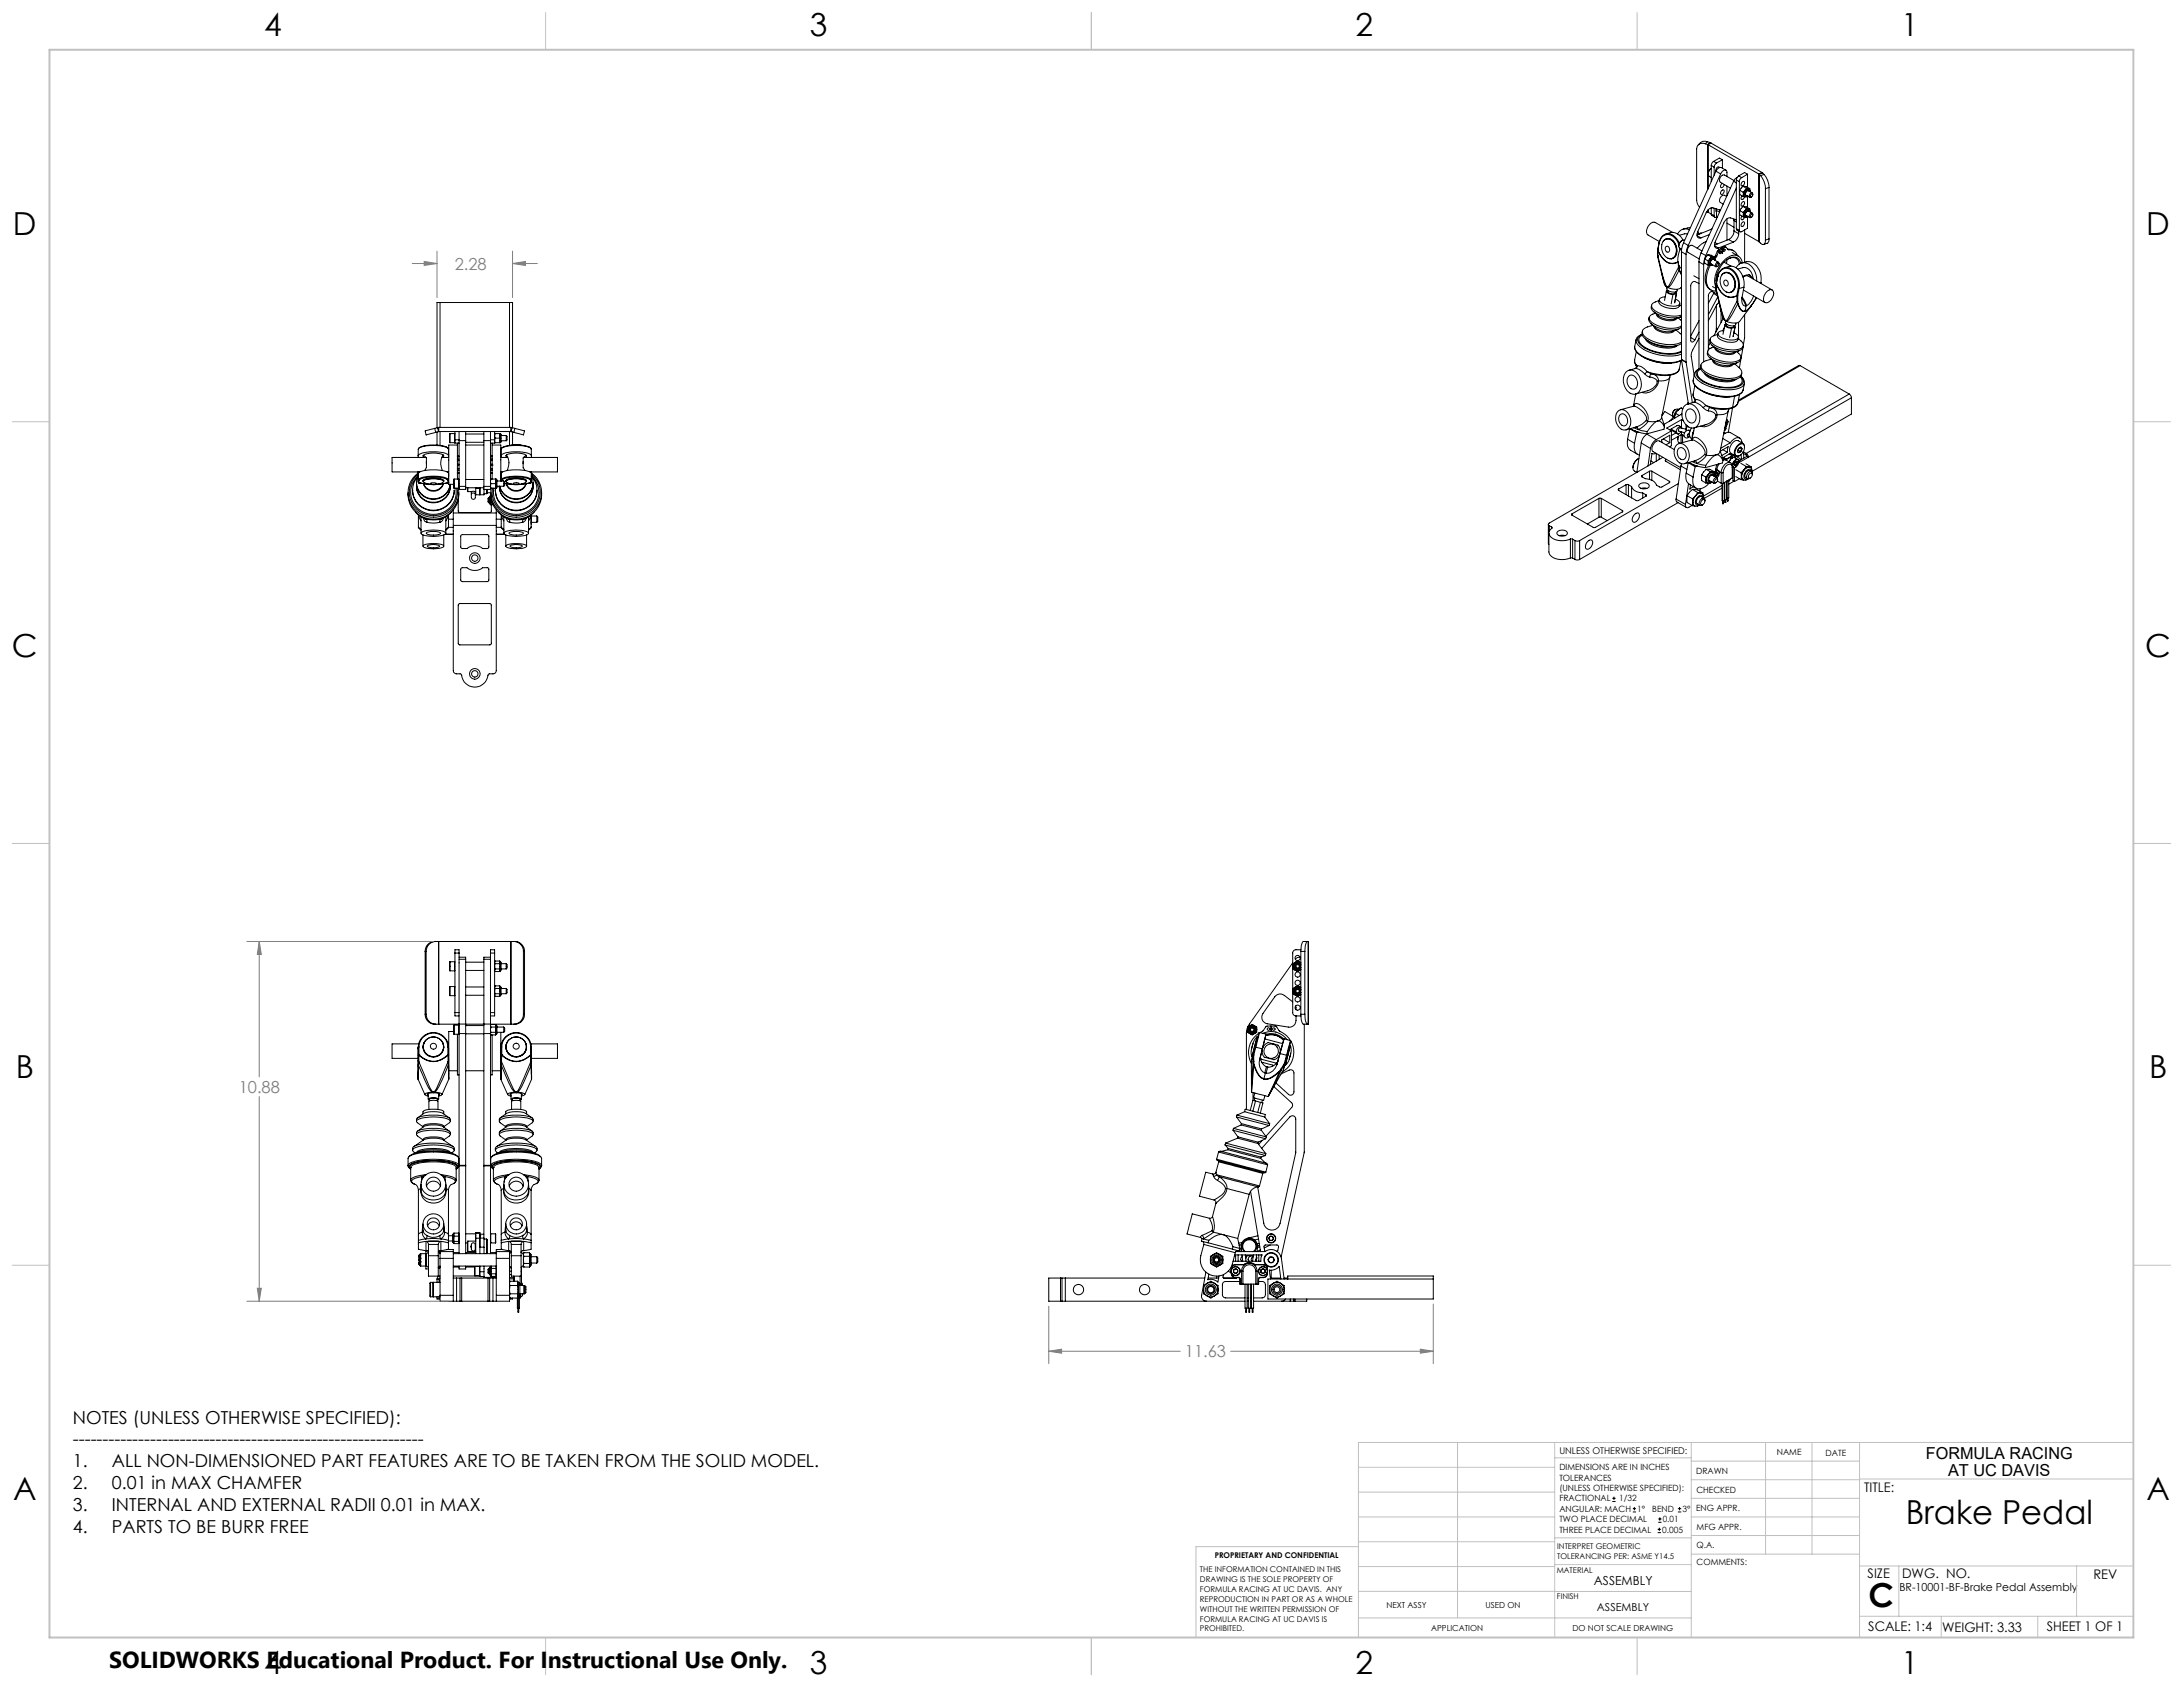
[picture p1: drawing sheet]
<svg xmlns="http://www.w3.org/2000/svg" width="559mm" height="432mm" viewBox="0 0 559 432" stroke-linecap="round" stroke-linejoin="round" font-family="sans-serif">
<defs><g id="words">
<g font-size="8.5">
<text x="487.8" y="390.1">Brake Pedal</text>
<text x="478.3" y="411.4">C</text>
</g>
<g font-size="8.1">
<text x="67.6" y="9.3">4</text>
<text x="207.3" y="9.3">3</text>
<text x="347" y="9.3">2</text>
<text x="486.7" y="9.3">1</text>
<text x="3.3" y="60.1">D</text>
<text x="549.4" y="60.1">D</text>
<text x="3" y="168">C</text>
<text x="549.1" y="168">C</text>
<text x="4" y="276">B</text>
<text x="550.1" y="276">B</text>
<text x="3.3" y="383.9">A</text>
<text x="549.4" y="383.9">A</text>
<text x="67.6" y="428.4">4</text>
<text x="207.3" y="428.4">3</text>
<text x="347" y="428.4">2</text>
<text x="486.7" y="428.4">1</text>
</g>
<text font-size="5.9" x="27.9" y="427">SOLIDWORKS Educational Product. For Instructional Use Only.</text>
<g font-size="4.6">
<text x="18.6" y="364.4">NOTES (UNLESS OTHERWISE SPECIFIED):</text>
<text x="18.6" y="370">-----------------------------------------------------------</text>
<text x="18.6" y="375.5">1.</text>
<text x="28.7" y="375.5">ALL NON-DIMENSIONED PART FEATURES ARE TO BE TAKEN FROM THE SOLID MODEL.</text>
<text x="18.6" y="381.1">2.</text>
<text x="28.7" y="381.1">0.01 in MAX CHAMFER</text>
<text x="18.6" y="386.7">3.</text>
<text x="28.7" y="386.7">INTERNAL AND EXTERNAL RADII 0.01 in MAX.</text>
<text x="18.6" y="392.3">4.</text>
<text x="28.7" y="392.3">PARTS TO BE BURR FREE</text>
</g>
<g font-size="4.2" fill="#808080">
<text x="116.4" y="69">2.28</text>
<text x="61.1" y="279.7">10.88</text>
<text x="303.3" y="347.4">11.63</text>
</g>
<g font-size="4.2">
<text x="493" y="373.5">FORMULA RACING</text>
<text x="498.7" y="377.8">AT UC DAVIS</text>
</g>
<g font-size="3.4">
<text x="477.2" y="381.9">TITLE:</text>
<text x="478.1" y="404">SIZE</text>
<text x="486.9" y="404">DWG. NO.</text>
<text x="535.9" y="404.1">REV</text>
<text x="478.2" y="417.6">SCALE: 1:4</text>
<text x="497.1" y="417.7">WEIGHT: 3.33</text>
<text x="523.9" y="417.6">SHEET 1 OF 1</text>
</g>
<text font-size="3.2" x="408" y="405.7">ASSEMBLY</text>
<g font-size="2.8">
<text x="486.2" y="407.2">BR-10001-BF-Brake Pedal Assembly</text>
<text x="408.8" y="412.2">ASSEMBLY</text>
</g>
<text font-size="2.4" x="399.2" y="372.1">UNLESS OTHERWISE SPECIFIED:</text>
<g font-size="2.2">
<text x="399.2" y="376.4">DIMENSIONS ARE IN INCHES</text>
<text x="434.2" y="377.3">DRAWN</text>
<text x="454.8" y="372.5">NAME</text>
<text x="467.3" y="372.6">DATE</text>
<text x="399.2" y="379">TOLERANCES</text>
<text x="399.2" y="381.7">(UNLESS OTHERWISE SPECIFIED):</text>
<text x="434.3" y="382.2">CHECKED</text>
<text x="399.2" y="389.6">TWO PLACE DECIMAL</text>
<text x="399.2" y="384.3">FRACTIONAL</text>
<text x="399.2" y="387">ANGULAR: MACH</text>
<text x="414.5" y="384.3">1/32</text>
<text x="419.1" y="387">1°</text>
<text x="422.9" y="387">BEND</text>
<text x="425.6" y="389.6">0.01</text>
<text x="430.6" y="387">3°</text>
<text x="434.2" y="386.9">ENG APPR.</text>
<text x="399.2" y="392.3">THREE PLACE DECIMAL</text>
<text x="425.5" y="392.3">0.005</text>
<text x="434.3" y="391.6">MFG APPR.</text>
<text x="434.3" y="396.3">Q.A.</text>
<text x="434.3" y="400.5">COMMENTS:</text>
</g>
<g font-size="2.1">
<text x="354.9" y="411.6">NEXT ASSY</text>
<text x="380.3" y="411.6">USED ON</text>
<text x="366.3" y="417.4">APPLICATION</text>
<text x="402.5" y="417.5">DO NOT SCALE DRAWING</text>
</g>
<g font-size="2">
<text x="310.9" y="398.8">PROPRIETARY AND CONFIDENTIAL</text>
<text x="398.6" y="396.5">INTERPRET GEOMETRIC</text>
<text x="398.6" y="399">TOLERANCING PER: ASME Y14.5</text>
<text x="307.2" y="402.4">THE INFORMATION CONTAINED IN THIS</text>
<text x="307.2" y="404.9">DRAWING IS THE SOLE PROPERTY OF</text>
<text x="307.2" y="407.5">FORMULA RACING AT UC DAVIS. ANY</text>
<text x="398.5" y="402.6">MATERIAL</text>
<text x="307.2" y="410">REPRODUCTION IN PART OR AS A WHOLE</text>
<text x="307.2" y="412.5">WITHOUT THE WRITTEN PERMISSION OF</text>
<text x="398.5" y="409.4">FINISH</text>
<text x="307.2" y="415">FORMULA RACING AT UC DAVIS IS</text>
<text x="307.2" y="417.6">PROHIBITED.</text>
</g>
</g></defs>
<g fill="none" stroke="#000" stroke-width=".26">
<path d="M436.5 36.8a1.54 1.54 0 0 0-2.2 1.3v13.2l.2 .8 .5 1M436.5 36.8l.7 .2M437.1 36.3l-.9-.1a2.02 2.02 0 0 0-1.5 .9M437.1 36.3l-.6 .5M437.1 36.3l.6 .2M437.2 37h.1M437.2 37v11.4M437.2 37v11.3M437.2 37l13.1 7.6M437.7 36.5l.3 .1M437.7 36.5l-.5 .5M438 36.6l-.8 .4"/>
<path d="M438 36.6l13 7.5M426.4 59.9a3 3 0 0 1 4.4 1.6M428.1 59.5l-4.4-2.6a2.15 2.15 0 0 0-2.2 2.4l.4 .8 2.9 1.7M432 59.9l-.8-.1-1.3 .4M432.4 58.8a2.12 2.12 0 0 0-3 1.1M432.7 58.3l-1.9 .3M434.4 59.9h.6M434.6 59.3l.4 .6M435.3 59.7h.2M435.3 59.7l-.4 .2M435.3 59.7h.1M436.9 54.2l.3 .1"/>
<path d="M437.2 54.3h.1M437.2 53.8v.5M437.2 44.5l.2-.6 .6-.8a1.26 1.26 0 0 0-.7 1.2 1.26 1.26 0 0 0 .7 1.1M437.2 54.3l.8 .5M438 58.7l-3.6 1.4M438 58.7l.2 .1M438 54.8l.2 .4 .8 .4M438 42.3l.8 .5M438 54.8l.8 .4M438 42.3v4.2M438 53.2v1.6M438.2 58.6l-.2 .1"/>
<path d="M438.6 41.3l-.3 .3-.3 .7M438.6 41.3l.8 .4M438.8 55.2a.37 .37 0 0 0 .2 .4 .37 .37 0 0 0 .4 0M438.8 42.8v2M438.8 53.3v1.9M439.2 43.8l-8.2 18.3M439.2 43.8l1.2 .7M439.4 55.6h.1M439.4 41.7l-.4 .5-.2 .6M439.4 53.9l-.1-.4-.1 .4 .2 .4M439.4 53.9v2.1M439.4 53.9l.8 .4"/>
<path d="M440.1 42.9a.58 .58 0 0 0-.7 0 .58 .58 0 0 0-.2 .7l.1 .2M440.4 53.9l-1.9-.7a1.8 1.8 0 0 0-1.8 1.3l-2.3 5.5a.73 .73 0 0 0 .2 .8 .73 .73 0 0 0 .8 .1M440.4 44.5l.5-.6a.64 .64 0 0 1 1.1 0l.1 1.3M440.4 44.5l-8.2 18.3M440.7 48.8l.4-.2a.63 .63 0 0 1 .1 .8 .63 .63 0 0 1-.8 .2zM440.9 46.9l-.5 .6 .1 .5 .6-.2 .3-.6M440.9 40.9v2.1M440.9 40.9l-1.5 .8M440.9 40.9l-.8-.4-1.5 .8M441.8 43.6l-1.5-.7-.6 .3-.5 .6M442 50.3a1.1 1.1 0 0 0-1.5 0 1.1 1.1 0 0 0-.1 1.5l.7 .4M442.1 57.1l1.8 1.1"/>
<path d="M442.1 47.6v2.5M442.1 56v5.5M443.8 46.4l-8.4 18.3M443.8 46.4l.7 .4M443.8 56.1l.1 .3M443.9 46.2l-2.5-1.4a1.21 1.21 0 0 0-1 1.8l2.5 1.6M443.9 59.1a2.65 2.65 0 0 1-1.4 2.2M443.9 59.1l1.2 .7M443.9 56.4v2.7M443.9 56.4l.6 .4M444.5 58.5l.1 .4 .8 .4M444.5 56.3l-1.6-.5a1.71 1.71 0 0 0-1.6 1.3l-2.4 5.4a.75 .75 0 0 0 .2 .8 .75 .75 0 0 0 .8 .2"/>
<path d="M444.5 46.1l.7 .4M444.5 58.5l.7 .4M444.5 46.1v12.4M444.5 48.1l-7.9 17.3M444.7 45.5l-.5 .3-.4 .6M445.1 45l-.5 .5-.1 .6M445.1 59.8a2.52 2.52 0 0 1-1.4 2.2M445.1 59.1v.7M445.1 45l.7 .5M445.2 46.5v12.4M445.3 53.9v1.1l.9 .5M445.3 48.7v1.1l.9 .5"/>
<path d="M445.3 53.9l.9 .5M445.3 48.7l.9 .5M445.8 45.5l-.5 .5-.1 .5M445.9 50.1l-.2 .6 .1 .3 .5-.1 .3-.6M445.9 55.3l-.2 .6 .1 .3 .5-.1 .3-.6M445.9 51.8l.4-.2a.64 .64 0 0 1 .2 .8 .64 .64 0 0 1-.8 .3zM445.9 46.6l.4-.2a.62 .62 0 0 1 .1 .8 .62 .62 0 0 1-.7 .3zM445.9 57l.4-.2a.64 .64 0 0 1 .2 .8 .64 .64 0 0 1-.8 .3zM446.2 52.8l-.9 1.1M446.2 52.8l.8 .2 .9 .4M446.2 47.7l-.9 1M446.2 47.7l.8 .1 .9 .5"/>
<path d="M446.2 52.8l.8 .6M446.2 47.7l.8 .5M446.2 54.4l.1 .6M446.2 55.5l.5 .1M446.2 49.2l.1 .6M446.2 50.3l.4 .1M446.3 55v.3a.66 .66 0 0 0 1.1 .1M446.3 55l-.1 .5M446.3 49.8l.2 .5M446.3 49.8l-.1 .5M446.6 59.7l3.7 2.2M446.6 58.8v8.3"/>
<path d="M446.7 53.9l-.4 1.1M446.7 48.7l-.4 1.1M446.7 53.9l-.5 .5M446.7 48.7l-.5 .5M447 55.2l.9 .5M447 50l.9 .5M447 50.4h.1M447 53.4l-.3 .5M447 48.2l-.3 .5M447 53.4h.5M447 48.2l.5 .1M447.1 50.3l.2-.1-.8 .1"/>
<path d="M447.3 55.4l-.3 .2M447.3 55.4v3l-1.5 .9a.37 .37 0 0 1-.4 0 .37 .37 0 0 1-.2-.4M447.3 44.6v3.3M447.3 50.2v2.9M447.3 44.6l-1.5 .9M447.3 44.6l-.7-.4-1.5 .8M447.5 53.4l-.8 .5M447.5 53.4l.2 .1M447.5 53.4h.4M447.5 48.3l-.8 .4M447.5 48.3h.2M447.5 48.3h.4"/>
<path d="M447.7 53.5l.3 .4v.4M447.7 48.3a1.38 1.38 0 0 0-1.4 1.8M447.7 53.5a1.45 1.45 0 0 0-1.4 1.7M447.7 48.3l.3 .3v.5M447.9 53.4v.3M447.9 48.3v.2M447.9 54.2l-.1-.3a.99 .99 0 0 0-.9 .4 .99 .99 0 0 0 0 1.1h.4M447.9 49l-.2-.4a.96 .96 0 0 0-.9 .6 .96 .96 0 0 0 .2 1h.3M448 54.1v.1M448 48.9v.1M448.2 55l.2-.1a.37 .37 0 0 1 .2 .5 .37 .37 0 0 1-.5 .1zM448.2 49.8l.2-.1a.37 .37 0 0 1 .2 .5 .37 .37 0 0 1-.5 .1z"/>
<path d="M448.5 54.5l-.8-.4a.69 .69 0 0 0-.8 .3 .69 .69 0 0 0 .2 .8h-.2M448.5 49.4l-.8-.5a.69 .69 0 0 0-.8 .3 .69 .69 0 0 0 .2 .9l-.2-.1M448.7 55l-.1-.3a.62 .62 0 0 0-.7 .3 .62 .62 0 0 0 .1 .7l.4-.1M448.7 49.8l-.1-.3a.62 .62 0 0 0-.7 .3 .62 .62 0 0 0 .1 .8l.4-.2M450.3 44.6h.1M450.3 44.6v17.3M450.3 44.6l.3 .3M450.6 44.9a5.2 5.2 0 0 1 1.3 3.4M451 44.1l.2 .2M451 44.1l-.7 .5M451.2 44.3l-.9 .3M451.2 44.3l.4 .4"/>
<path d="M451.6 44.7a5 5 0 0 1 1.2 3.3M451.6 44.7l-1 .2M451.9 48.3v13.2M452.8 48l-.9 .3M452.8 48v13.1M112.6 77.4h-.7v32.1M112.6 77.4v32M112.6 77.4h17.8M130.4 77.4h.8v32.1M130.4 77.4v32M422.8 78.1l-.1 .6a3.6 3.6 0 0 0 3.1 2.3 7.7 7.7 0 0 0 4.6 0M423.2 79.7a5.5 5.5 0 0 0 4 2.1h1.1l1.9-.7"/>
<path d="M424.3 64h.1M424.3 64v1.3M424.3 65.3l.1 .5M424.3 64a6 6 0 0 0 3.1 3.4l.8 .1 1.4-.4M424.3 65.3l.1 .1M424.3 64l.1 1.4M424.4 64a5.9 5.9 0 0 0 2.7 3.3l.9 .1 1.6-.4M424.4 64h.1M424.4 65.4l1.4 6 .8 1.9M424.4 65.8l.9 3.9M424.4 65.8v.1M424.4 65.4v.5"/>
<path d="M424.7 62.1a2.38 2.38 0 0 1 1.7-2.2 2.38 2.38 0 0 1 2.6 1l.9 1.4M424.7 62.1h.1M424.7 62.1l-.4 1.9M424.7 76.9a2.31 2.31 0 0 0-1.9 1.3 3.6 3.6 0 0 0 3.1 2.3 7.8 7.8 0 0 0 4.5 .1M424.7 62.1a2.29 2.29 0 0 1 1.9-2.1 2.29 2.29 0 0 1 2.5 1.3l.7 1.4M424.7 62.1l-.3 1.9M424.8 76.7l-.2 .6a2.53 2.53 0 0 0 2.6 1.6l1.6 .1a1.14 1.14 0 0 0 1.2-1.3M425.3 69.7l.7 2.7 .5 1-.5-.6zM425.7 61.7a1.69 1.69 0 0 1 2.9 .7 2.68 2.68 0 0 1-.7 3.8 2.92 2.92 0 0 1-2.2-4.5zM425.7 61.8a1.63 1.63 0 0 1 2.9 .3 2.87 2.87 0 0 1-.5 4l-.4 .2-.8-.2M426.3 76l-.7 .1a.77 .77 0 0 0-.9 .6 .77 .77 0 0 0 .7 .9 4.5 4.5 0 0 0 4.5 .3 1.13 1.13 0 0 0-1-1.4M426.4 63.2a.76 .76 0 0 1 1 .3 .76 .76 0 0 1-.3 1 .83 .83 0 0 1-.8-.4 .83 .83 0 0 1 .1-.9z"/>
<path d="M426.4 61.2a1.93 1.93 0 0 1 2.6 1.5 2.55 2.55 0 0 1-.9 3.5l-.3 .1M426.5 74.5l-.4 2.4M426.5 73.4l.2 .1M426.6 73.3l.1 .2M426.6 73.3l-.1 .1M426.7 73.5l.2 .1M426.8 73.5l-.1 .4a1.87 1.87 0 0 0 2.6 .5l.1-.4M426.8 73.4l-.1 .1M426.8 73.4l.1 .2M426.9 61.1h-.3M428.2 66.1l-.2 .1M428.2 75.4l-.4 2.4"/>
<path d="M428.9 74.7l-.1 .3a1.39 1.39 0 0 1-1.9-.4v-.3l-.3 .1a1.44 1.44 0 0 0 1.6 1M429 74.7l.1 .4-.9 .3M429.2 75l-.5 2.5M429.6 67.5v.9M429.6 68.4l-2.2 4.4-.6 .6M429.6 68.4h.3M429.6 68.4l.2 .7M429.8 69.1a11.3 11.3 0 0 1-2.6 4.4l-.3 .1M429.8 69.1l.6 1.2M429.8 68l.1 .4M429.9 68.4v.7M429.9 69.1h-.1"/>
<path d="M429.9 69.1l.5 1M429.9 78l.5 .4M430 63.5l.5 .3M430 63.5v.5M430.2 63.6a4.2 4.2 0 0 0 .2 5.2M430.4 73.5a2.62 2.62 0 0 1-3 .3l-.5-.2M430.4 64.5v27.5M430.4 64.5l1.2 .6M430.6 61.6a1.36 1.36 0 0 0-.6 1.9M430.6 61.6h.6M430.6 61.6l-.6 .5-.3 .9M431 62.1l-.6 2.4"/>
<path d="M431 62.1l1.2 .7M431.6 65.1v27.6M432.2 62.8l-.5 1.2-.1 1.1M433.6 70.6l1.3 .7M434.4 60.3l1 .6M434.9 72.6l-1.1-.6a1.15 1.15 0 0 0-1 1.1v14.2l.4 .3 .6-.6M434.9 67l1.2 .7M434.9 67v27.4M435.4 64.7l-.5 2.3M435.4 64.7l1.2 .7M435.7 64.2l-2.5-1.4a1.24 1.24 0 0 0-1.1 1.8l2.9 1.7M436.1 67.7v24.9"/>
<path d="M436.4 66.3v1.1l.8 .5M436.4 66.3l.8 .5M436.6 65.4l-.5 2.3M436.8 61.8l-1.3 .7-1.1 1M437.2 65.2l-.8 1.1M437.2 65.2l.8 .1 .9 .5M437.2 65.2l.9 .6M437.2 66.8l.1 .5M437.2 67.9h.5M437.3 67.3l.3 .6M437.3 67.3l-.1 .6M437.4 67.9a5.2 5.2 0 0 0 0 6l.6 .3"/>
<path d="M437.6 67.9h.1M437.6 60l-2.2 .9M437.7 68a6 6 0 0 0-.3 5.7 2.15 2.15 0 0 0 1.9 .8M437.7 66.3l-.4 1M437.7 66.3l-.5 .5M438 67.9h.1M438.1 65.8l-.4 .5M438.1 65.8h.4M438.4 67.8l-.3 .1M438.4 73.3l.9 .6M438.4 67.8l-.7 .1M438.5 65.8l-.8 .5"/>
<path d="M438.5 65.8l.2 .1a1.33 1.33 0 0 0-1.1 2M438.5 65.8h.4M438.6 66.4l1.3 .7M438.6 75.1l-1.3 2.5M438.6 75.1l1 .6M438.7 65.9l.3 .4v.3v-.1M438.7 66.4v.1a.68 .68 0 0 0-.7 .3 .68 .68 0 0 0 .1 .8h-.1l1.2 .7M438.7 74.9l-.1 .2M438.9 65.8v.3M438.9 62.9l1 .6M439 66.6l-.2-.3a.97 .97 0 0 0-.9 .4 .97 .97 0 0 0 0 1.1l.4-.1M439 62.1l.6 .3"/>
<path d="M439 65.6l.3 .2M439 65.6l-.2 .2M439.1 65.4l-.1 .2M439.1 65.4l.4 .1M439.3 72.7h.1M439.3 71.6v.7M439.3 65.8l-.4 .4M439.3 72.6v1.4M439.3 74v.5M439.3 74l1.5 6 .8 2M439.3 72.7a5.7 5.7 0 0 0 3.1 3.4h1.3l.9-.4M439.3 72.6v.1"/>
<path d="M439.3 74h.1M439.3 72.7v1.3M439.3 74l.1 .7M439.3 72.7a4.8 4.8 0 0 0 3.7 3.4l1.6-.4M439.3 74.5l1 3.9M439.3 74.5v.1M439.3 78.2v5.8M439.5 65.5l-.2 .3M439.5 70.3l.3 .2M439.5 75.2l-1.2-.6a1.02 1.02 0 0 0-1 1.1v13.9M439.6 67.5l.2-.1a.41 .41 0 0 1 .1 .5 .41 .41 0 0 1-.5 .2zM439.6 64.3l.3 .2"/>
<path d="M439.6 64.3l-.5 1.1M439.6 71l-.3 .3M439.7 70.7a2.38 2.38 0 0 1 1.7-2.1 2.38 2.38 0 0 1 2.6 1l.7 1 .5 1.3v1.9M439.7 70.7v.1M439.7 70.7l-.4 1.9M439.7 76l-2.4 4.5M439.7 70.8a2.2 2.2 0 0 1 1.6-2 2.2 2.2 0 0 1 2.4 .7l.7 1.1a4.8 4.8 0 0 1 .6 3.2M439.7 70.8l-.4 1.9M439.9 64l-.3 .3M439.9 64.5l-.4 1M439.9 64l.3 .2M439.9 77.5l.2 .1"/>
<path d="M440 67.6v-.4a.62 .62 0 0 0-.8 .3 .62 .62 0 0 0 .1 .8l.4-.1M440.1 77.4l-.6 .6-2.2 4.1M440.2 64.2l-.3 .3M440.3 78.4l.7 2.6 .5 1-.5-.5zM440.3 64.5l.2-.2a.27 .27 0 0 1 .1 .4 .27 .27 0 0 1-.4 .1zM440.3 64.5l-.1 .2M440.5 79.5v3M440.7 63.5l.3 .2M440.7 63.5v.2M440.7 70.4a1.66 1.66 0 0 1 1.7-.7 1.66 1.66 0 0 1 1.3 1.3 2.86 2.86 0 0 1-.4 3.7l-.8 .2-.6-.1M440.8 63.8v1.1M440.8 63.8l-.6 .4"/>
<path d="M440.8 63.8l-.3-.2-.6 .4M440.9 70.2a1.81 1.81 0 0 1 2.9 1.1 2.48 2.48 0 0 1-1.1 3.6 2.98 2.98 0 0 1-1.8-4.7zM441 63.7l-.1 1.1M441.3 63.9l.2-.1a.29 .29 0 0 1 0 .4 .29 .29 0 0 1-.4 0zM441.3 63.9l-.2 .2M441.3 63.1l.6 .2M441.3 63.1l.3 .2M441.3 63.1l-.6 .4M441.3 67.1l1.8 1M441.4 71.9a.72 .72 0 0 1 .9 .3 .72 .72 0 0 1-.4 1l-.6-.5zM441.4 68.5a3.2 3.2 0 0 1 4.7 2.1 5.2 5.2 0 0 1 .3 2.9M441.4 69.9a2.21 2.21 0 0 1 2.7 2 2.19 2.19 0 0 1-1.3 3"/>
<path d="M441.6 63.3l.3 .1M441.6 63.3l-.6 .4M441.8 69.7l-.3 .1M441.9 63.4l.6 .5M442.1 66.5l-.2 1M442.2 63.7l1 .2 .6 .3M442.3 63.8l.2 .1M442.3 66.3a1.76 1.76 0 0 1 1.9-.3 1.76 1.76 0 0 1 1 1.6M442.5 63.9a2.14 2.14 0 0 1 2.2 1.5M442.5 61.3l1.2 .7M442.5 61.3l-3.6 1.4M443.2 74.8l-.3 .1"/>
<path d="M443.4 64.6l1.6 .9M443.7 62l-3.8 1.5M444.4 68.5a2.29 2.29 0 0 1 2.1-1.3 2.29 2.29 0 0 1 2.1 1.2 5.3 5.3 0 0 1 1.1 3.5M444.6 75.7h.2M444.6 75.7h.1M444.6 75.7v1.4M444.6 77.1l-2.2 4.4-.6 .6M444.6 77.1l.2 .7M444.8 77.1l.1 .7M444.8 75.7v1.4M444.8 77.8a2.28 2.28 0 0 0 1.5 1.9h.4M444.8 77.8a11.3 11.3 0 0 1-2.6 4.3l-.3 .1"/>
<path d="M444.8 77.1h-.2M444.8 75.7h-.2M444.9 68.9a2.49 2.49 0 0 1 3 .2 3.4 3.4 0 0 1 .8 2.3M444.9 77.8l.3 .6a1.53 1.53 0 0 0 1.5 1.2M444.9 77.8h-.1M445 73.8h.2M445 73.8l-.4 1.9M445.2 73.8l-.4 1.9M445.6 67.4a1.83 1.83 0 0 0-2.9-1.3 6.8 6.8 0 0 0-3.4 6.3M445.8 67.3a3.1 3.1 0 0 1 4.5 1.8l.4 1.3v1.9M445.9 76.4l1 1.9M445.9 76.1l1.2 2.1"/>
<path d="M446 67.3a2.15 2.15 0 0 0-1.4-1.9 2.15 2.15 0 0 0-2.4 .5 7.2 7.2 0 0 0-3.1 7.3l.2 .4M446.2 70.9l.6-.3h.6l6.2 3.6M446.3 74.2l5.5 3.2M446.4 73.5l-.5 2.7a1.7 1.7 0 0 0 .6 2.1h.4M446.4 73.5l-1.2 .3M446.7 70.6l-.6 .1M446.7 79.6v.1M447 78.2l-.1 .1M447 78.2l-.3 1.4M447 70.4l-.3 .2M447.1 78.2h-.1M447.7 70.3l.9 1"/>
<path d="M447.7 70.3l.4 .7M447.7 70.3l-.7 .1M448.3 78.3l-3 4a3.6 3.6 0 0 1-3.4-.1M448.3 78.3l-.8 .9-.8 .5M448.9 75.7a4.2 4.2 0 0 1-1.8 2.5M449.4 76.5a7 7 0 0 1-2.7 3.1M449.4 76.5h.1M449.4 76.5l-1.1 1.8M449.5 76.2l-.1 .3M449.6 76.2l-.2 .3M450.7 72.3l-.2 .1M450.8 72.3l-.1 .2z"/>
<path d="M451.9 61.5a.74 .74 0 0 1-.2 1 .74 .74 0 0 1-1.1-.3l-.3-.3M452.3 74.6a.94 .94 0 0 1 1.3-.4 .94 .94 0 0 1 .4 1.3 2.16 2.16 0 0 1-2.2 1.9 2.07 2.07 0 0 1 .5-2.8zM452.8 61.1v.7l-.3 .4-1.1 .4M452.8 61.1l-.9 .4M416.3 95.2a2.12 2.12 0 0 1 3.3 1 3.2 3.2 0 0 1-1 4.7 3.3 3.3 0 0 1-3.1-3.8 2.71 2.71 0 0 1 .8-1.9zM416.9 96.3a1.44 1.44 0 0 1 1.5 0 1.44 1.44 0 0 1 .7 1.3l.1 .5a1.21 1.21 0 0 1-.8 1.5 1.21 1.21 0 0 1-1.5-.7 2.19 2.19 0 0 1 0-2.6zM418.4 88.8a3.6 3.6 0 0 0 2.6 2.8M418.4 92.2l.2 .9 .5 .5M418.4 88.8a4.3 4.3 0 0 0 3.4 3 11.5 11.5 0 0 0 8.6 .3M418.4 92.2a1.51 1.51 0 0 0 .7 1.4M418.6 94.3l-1.6 .5M418.6 94.3h.1"/>
<path d="M418.6 94.3a3.2 3.2 0 0 1 2.4 1.4M418.7 93.5l.2 .3-.3 .5M418.8 86.9l-.4 1.9M418.9 90l-.5 2.2M419.1 93.6a3.1 3.1 0 0 1 2.5 1.5M419.1 93.6l-.1 .4-.4 .3M420.1 85.7a1.57 1.57 0 0 0-1.3 1.3 1.57 1.57 0 0 0 .9 1.7 12.6 12.6 0 0 0 10.7 1.9M420.3 85.6a1.45 1.45 0 0 0-1.2 1.2 1.45 1.45 0 0 0 .9 1.5 11.9 11.9 0 0 0 10.4 1.8M420.4 85.8a1.35 1.35 0 0 0-.9 1.2 1.35 1.35 0 0 0 .7 1.3 11.7 11.7 0 0 0 9.7 1.8l.5-.3M420.4 84.8a1.74 1.74 0 0 0 1 2.1 10.4 10.4 0 0 0 8.6 1.3l.4-.3M421 91.6a12.9 12.9 0 0 0 6.8 1.3M421 95.7l.6 .5 .7 .3"/>
<path d="M421.1 91.7a13.6 13.6 0 0 0 6.5 1.2M421.2 86.8a7.3 7.3 0 0 0 7 2.2l1.2-.6M421.4 87a9.1 9.1 0 0 0 7.7 1.5M421.6 95.1a9.5 9.5 0 0 0 6.8 .7M421.6 95.1l-.6 .6M422.1 81.2v.5a2.83 2.83 0 0 0 2.4 2.2 6.7 6.7 0 0 0 5.8-.1l.1-.1M422.3 96.5l1.5 .5 .4 .6M422.6 82.8l1.2 1.1a5.4 5.4 0 0 0 4.3 .9l1.5-.6M422.8 95.7a.65 .65 0 0 0-.5 .8M423.1 83.3l-1.4 .4a1.33 1.33 0 0 0-1.2 .9 1.33 1.33 0 0 0 .5 1.5 10.4 10.4 0 0 0 9.1 1.6l.3-.1M423.2 95.8a1.75 1.75 0 0 1 1.3 1.7M423.4 83.5v.1a3.7 3.7 0 0 0 3.7 1.6l.9-.1 .6-.5"/>
<path d="M423.8 80.2a1.45 1.45 0 0 0-1.6 1.5 6.7 6.7 0 0 0 5.8 2.3l1.2-.1 1.2-.5M424 80.4a2.7 2.7 0 0 0 2.6 1.6l1.6 .1 .7-.3 .3-.3M424.2 97.6a3.2 3.2 0 0 1-2.5 2.4l-3 .9M424.5 97.5l-.3 .1M424.5 97.5a3.4 3.4 0 0 1-4.1 2.9M427.4 96.6l-2.1 10.4a1.2 1.2 0 0 1-1 .8M427.4 96.6a2.58 2.58 0 0 1-2.9 .9M427.7 96l-.3 .6M429 84.5l1.4 1.2M429.6 81.4l.8 .8M429.9 94.4v.1a1.7 1.7 0 0 1-1.3 1.2M430.3 92.3l-.5 2.3a4.1 4.1 0 0 1-4.1 1.4l-2.5-.4-1.6-.5"/>
<path d="M430.4 92.2l-1.1 .5-1.7 .3M430.4 92v.1M430.4 92l1.2 .7M430.4 92.1l1.2 .7M430.4 92.1l1.8 11.3M431.6 92.7v.1M431.6 92.8l1.6 10.3M432.8 86.4l1 .6M433.4 97.5a3.5 3.5 0 0 0 2.6 2.8M433.4 97.4a3.6 3.6 0 0 0 2.6 2.8 12.6 12.6 0 0 0 9.2 .7l.7-.5 .3-.5M433.8 95.6l-.4 1.8M433.8 98.6l-.4 2.2"/>
<path d="M434.9 86.6l-1.7 3.2-.3 1.1 .8 5.2M434.9 85l-1.1 2M434.9 82.1l-2.1 3.9M435 94.3a1.59 1.59 0 0 0-1.2 1.4 1.59 1.59 0 0 0 .8 1.6 12.5 12.5 0 0 0 11 1.9 1.49 1.49 0 0 0 .9-1.3 1.49 1.49 0 0 0-.7-1.4M435.3 94.2a1.45 1.45 0 0 0-1.2 1.3 1.45 1.45 0 0 0 .9 1.5 12.1 12.1 0 0 0 10 1.9 1.43 1.43 0 0 0 1.3-1.1 1.43 1.43 0 0 0-.7-1.5M435.4 94.4a1.36 1.36 0 0 0-.9 1.2 1.36 1.36 0 0 0 .7 1.3 11 11 0 0 0 10.1 1.6 1.22 1.22 0 0 0 .2-2M435.4 93.4a1.74 1.74 0 0 0 1 2.2 10.4 10.4 0 0 0 8.6 1.2l.6-.5 .3-.8M436.2 95.4a7.3 7.3 0 0 0 6.4 2.3l1.1-.2 .7-.4M436.4 95.6a9.1 9.1 0 0 0 7.7 1.6M437.1 89.9l-.1 .6a3.6 3.6 0 0 0 3.1 2.2 6.6 6.6 0 0 0 5.2-.2l.3-.9M437.3 89l.4 .2M437.6 91.5a5.5 5.5 0 0 0 4 2.1h1l2-.7"/>
<path d="M437.8 86.8l-.1 .5a3.7 3.7 0 0 0 3.1 2.3 6.4 6.4 0 0 0 5.1-.2l.4-.9M437.8 87.8l-.5 .8M438 91.9l-.1 .1M438.1 91.9l-1.4 .4a1.34 1.34 0 0 0-1.2 1 1.34 1.34 0 0 0 .5 1.5 10.2 10.2 0 0 0 9.1 1.6 1.29 1.29 0 0 0 .8-1.2 1.29 1.29 0 0 0-.8-1.2l-1.1-.9M438.2 88.4a5.7 5.7 0 0 0 4.6 2.1l.9-.2 1.5-.6M438.4 92.2a2.64 2.64 0 0 0 2.6 1.6h1.6l.7-.2 .3-.4M438.7 88.8l-.6 .2a1.14 1.14 0 0 0-1 1.1 1.14 1.14 0 0 0 .8 1.2 8.3 8.3 0 0 0 7.2 1 .99 .99 0 0 0 .5-.9 .99 .99 0 0 0-.5-.9l-.5-.5M439 89.1a2.7 2.7 0 0 0 2.6 1.6l2-.1 .6-.5M439.3 84v.2M439.3 84.2l-.1 .9M439.3 84l.3 .2M439.3 84.2l.3 .1"/>
<path d="M439.7 85.6a2.21 2.21 0 0 0-2 1.3 3.7 3.7 0 0 0 3.2 2.3 6.4 6.4 0 0 0 5.1-.3 1.06 1.06 0 0 0-.3-1.6l-.8-.7M439.7 85.3a1.21 1.21 0 0 0 .9 1.7 4.6 4.6 0 0 0 4.1 .2l.3-.8M441.1 81.6l-2.4 4.3M441.3 84.6l-1.1 .2a.72 .72 0 0 0-.5 .8 .72 .72 0 0 0 .6 .6 4.5 4.5 0 0 0 4.6 .4 1.14 1.14 0 0 0-1.1-1.4M441.4 83.9l-.4 .8M441.5 82l.2 .1M441.5 83.1l-.5 2.5M441.6 82l.1 .1M441.6 82h-.1M441.7 82.1l.2 .1M441.7 82.2l-.1 .4a1.97 1.97 0 0 0 2.7 .5l.1-.4M441.8 82.1h-.1"/>
<path d="M441.8 82.1l.1 .1M441.9 83l-.3 .1a1.37 1.37 0 0 0 1.6 .9M441.9 83h.1M441.9 83a1.02 1.02 0 0 0 1.5 .9l.4-.2 .1-.3M443.2 84l-.5 2.4M444 83.4l.1 .4M444.1 93.1l-.1 .1M444.1 83.8l-.9 .2M444.1 83.8l-.5 2.4M444.1 83.7l-.4 2.4M444.6 90h.1M445 82.5v4.2"/>
<path d="M446.2 99.9a3.1 3.1 0 0 1-3.3 1.7h-.3M446.2 89l-1 5.2M446.5 98.1l-.3 1.8M446.6 80.6v5.9l-.3 1.8M460.8 93.6h-.4l-15.4 8.8M460.8 93.6l12.6 7.3M460.8 93.6l-15.9 9.2M107 116.7l.1-.2a9.1 9.1 0 0 1 6.6-.6l.8 .4 .3 .4M107 116.7v.4M107.1 115a3.4 3.4 0 0 1 2.9-.9 7.2 7.2 0 0 1 4.8 .7v.2M107.1 115l-.1 1.7M107.4 114.5l-.3 .5"/>
<path d="M108.3 116.8l.1-.3a6 6 0 0 1 5.2 .1l-.2 .3M108.5 117.1l-.1-.5 .7 .6v1M109 117.1h-8.6v3.7h7.1M109.1 118.7v1l-.4 .7M109.1 118.2v.5M111.3 109.6l-2.4 .7 .2 1 2.4-.6M111.3 109.6l.2 1.1M111.9 110.6v3.3M112 109.5l-.7 .1M112 109.5l.3 1M112.3 110.5l-.8 .2M112.3 109.4l-.3 .1"/>
<path d="M112.3 110.5h.1M112.3 109.4v1.1M112.3 109.4h18.4M112.3 110.5h18.4M112.6 110.5v3.5M113.1 117.1h1.8M113.5 116.5h-.1a3.9 3.9 0 0 0-.2 3.7v.2M113.6 116.6l-.2 .5M114.2 114.4a10.5 10.5 0 0 0-6.7 .1M114.3 114.4l.4 .3 .1 .3M114.7 114.7h.2M114.8 115h.1"/>
<path d="M114.8 115v1.7M114.8 116.7v.4M114.8 116.3h.1M115.2 111v2.3M115.2 111h1.2M115.2 113.3h1.2M116.4 111v2.3M116.4 111l.1 .1M116.5 112.6v.8h1M116.5 110.5v2.1M116.5 113.2l-.1 .1M116.5 112.6h1"/>
<path d="M117.1 119h.1M117.1 117.5v.4M117.1 119.9v.4M117.1 116.7v.2M117.1 113.4v3.3M117.1 113.9h-2.2v10.1h1.3M117.1 117.9v.9h.4M117.1 117.9h.4M117.1 116.9v.6M117.1 119v.9M117.1 119h.4M117.1 119.9h.4"/>
<path d="M117.1 117.5h.4M117.1 116.9h.4M117.1 116.7h.4M117.5 112.6v.8M117.5 110.5v2.1M117.5 113.4v11.1M117.5 112.8h1.7M119.2 110.5v2.3M119.2 112.8v11.7M119.2 111.1h4.7M119.2 113.2h4.7M119.2 113.9h4.7"/>
<path d="M123.9 110.5v2.3M123.9 112.8v11.7M123.9 112.8h1.7M125.6 112.6v.8M125.6 110.5v2.1M125.6 113.4v11.1M125.6 117.9h.4M125.6 119h.4M125.6 119.9h.4M125.6 117.5h.4M125.6 116.9h.4M125.6 116.7h.4"/>
<path d="M125.6 112.6h1M126 119h.1M126 117.5v.4M126 119.9v.4M126 116.7v.2M126 113.4v3.3M126 113.9h2.2v9.2M126 117.9v.9h-.4M126 116.9v.6M126 119v.9M126.6 113.3h.1M126.6 111h.1"/>
<path d="M126.6 112.6v.8h-1M126.6 110.5v2.1M126.7 111v1.1M126.7 112.1v1.2M126.7 111h1.2M126.7 113.3h1.2M126.7 112.1h1.2M127.9 112.1l.1 .6M127.9 111l.1 .6M127.9 113.3h.1M127.9 111h.1M128 111l.3 .2v1.9l-.3 .2"/>
<path d="M128 111.6v1.1M128 112.7v.6M128 111v.6M128 111.6l-.1 .5M128 112.7l-.1 .6M128.2 115h.1M128.2 117.1h1.8M128.2 114.7h.2M128.2 116.3h.1M128.2 116.7l.1-.2a9.1 9.1 0 0 1 6.6-.6l.8 .4 .3 .4M128.2 116.7v.4M128.3 115a3.4 3.4 0 0 1 2.9-.9 7.3 7.3 0 0 1 4.8 .7v.2"/>
<path d="M128.3 111.5h1.3M128.3 112.8h1.3M128.3 115l-.1 1.7M128.6 114.5l-.3 .5M129.5 116.6l.2 .5M129.6 111.5l.2 .2v.9l-.2 .2M129.6 111.5v1.3M129.6 116.5l.1 .1a3.9 3.9 0 0 1 .2 3.8h-.1M129.6 116.9l-.1-.2 .1-.2a5.9 5.9 0 0 1 5.2 .1l-.2 .5M130.4 110.5v3.5M130.7 114l1.2-.2 1.6 .2M130.7 109.4l.4 .1"/>
<path d="M130.7 110.5h.1M130.7 109.4v1.1M130.8 110.5l.8 .2M131.1 109.5l-.3 1M131.1 109.5l.7 .1M131.2 110.6v3.3M131.8 109.6l2.5 .7-.3 1-2.4-.6M131.8 109.6l-.2 1.1M133.9 118.2v.5M133.9 118.7v1l.5 .7M134 117.1h8.7v3.7h-7.1M134.8 116.7h-.3l-.6 .5v1"/>
<path d="M135.4 114.4a10.7 10.7 0 0 0-6.8 .1M135.5 114.4l.4 .3 .1 .3M136 115v1.7M136 116.7v.4M414.2 105.2a1.9 1.9 0 0 1 2.9 1.3 2.35 2.35 0 0 1-1.2 3.6 3 3 0 0 1-1.7-4.9zM414.8 106.1a1.35 1.35 0 0 1 1.8 1.5 1.04 1.04 0 0 1-.6 1.3 1.04 1.04 0 0 1-1.3-.6l-.4-1.2zM416.6 112.4v.7a2.17 2.17 0 0 0 .8 2.2l1.8 1M416.6 112.4l1.8 1.1M417.4 109.7l1.7 .8 2.4 .6M418.2 104h.1M418.2 109.5l1.1 .5M418.2 104a4.8 4.8 0 0 1 3.3 3.2l-.1 .5"/>
<path d="M418.2 104l-3.4 .9M418.4 113.5a2.18 2.18 0 0 0 1.3 3M418.7 100.9l-.6 3.1 .4-.6 .4-.1a4.1 4.1 0 0 1 2.9 4.5M418.7 109.3l-2.5 .7M418.7 109.3v.1M419 110.8l-.6 2.7M419 110.8l-1.8-1.1-.6 2.7M419 109.3l.3 .7M419 109.3h-.3M419 110.5v.3M419.3 117.5a2.62 2.62 0 0 0-1.3 2.2M419.3 110l2.4 .5"/>
<path d="M419.5 110.6l-.5 .2M420.1 113.4l-1.1 7.5-.6-.3a2.11 2.11 0 0 1 .9-3.1l.2-.1M420.1 113.4l2.4 1.4M421.4 107.7l-1 .8-1.4 .8M421.4 107.7l.4 .1M421.6 111.1a3.3 3.3 0 0 0-1.5 2.3M421.6 111.1l2.4 1.4M421.7 110.5l-.2 .6M421.8 107.8l.1 .1M421.9 111l-.3 .1M421.9 107.9a6.5 6.5 0 0 1-2.6 2.1M422.5 114.8l-.6 4.5"/>
<path d="M422.6 118l.7 .4M422.9 116.1h.1M422.9 116.1l-.4 2.8M423.9 116l-.4 .2-.6-.1M424 112.5a3.3 3.3 0 0 0-1.5 2.3M424 116.1v1.9M424.3 107.8l-1.1 .2-1.3-.1M424.3 107.8a6.3 6.3 0 0 0-2.6 2.7M424.3 107.8a1.27 1.27 0 0 1 1.4 .9l.3 .6M424.7 116.5v1.1M425.3 106.8l.7 2.5M425.5 113.3l-.2-.7 2.1-1.2v1.9"/>
<path d="M425.5 106.3l.7-1 2.2 1.3M425.5 106.1v.1M425.6 106.1h.1M425.6 105.7l.2 .2M425.7 117.1l-29.1 16.8a.35 .35 0 0 0-.3 .3 .35 .35 0 0 0 .3 .3M425.8 112.4l1.6 .9M426 109.3l-.1 .6-4.4 1.2M426.4 117.7l-.2 .2 .2 .1M426.4 118l3.7 2.2M426.4 117.7v.3M426.6 117.6l-.2 .1M427.4 113.3l-.9 .5"/>
<path d="M427.6 109.9l.2 .2M427.7 107.6l-.3 .2M427.8 109.8l1.2 .8M427.8 110.1l1.8 1M427.8 110.1l-.1 .1M427.8 110.3l-3.8 2.2M427.8 110.3v3.8l-.4 .3M428 107.5l-.3 .1M428.4 106.6l-.7 1M428.4 106.6l.3 .4M428.6 115.1l-3.8-2.2a1.85 1.85 0 0 0-2 2.1l.3 .5 7.1 4.2M428.9 104.8l-.7 .7-.1 .6"/>
<path d="M428.9 105.8l-.3 1.1M428.9 105.8l1 .6M429 105.8l-.4 1.1M429 110.8l-1.2 .7M429 110.6l.6 .5M429.2 113.9a1.91 1.91 0 0 1 2.9 1.2 2.58 2.58 0 0 1-.9 3.6 2.84 2.84 0 0 1-2.5-4zM429.5 104.8a1.12 1.12 0 0 0-1.1 .6 1.12 1.12 0 0 0 .1 1.3M429.6 111.7l-.1 .8M429.6 111.7l-.1 .4a1.15 1.15 0 0 0 .5 1.4M429.7 104.9l-.3 .2M429.7 114.8a1.36 1.36 0 0 1 1.9 1.4 1.1 1.1 0 0 1-.8 1.5 1.1 1.1 0 0 1-1.3-1.1l-.2-.8zM430.1 104.6a2.31 2.31 0 0 0-1.6 2.1"/>
<path d="M430.3 110.5l-.7 .6M430.3 119.3l-1.3 8.4M430.3 119.3l1.5 .9M430.3 104.4l-1.4 1.4M430.3 104.4l.5 .2M430.3 109.3l-.8-.4-2 1.2M430.3 104.4l.4 .3M430.3 106.1l.2 .1M430.3 106.1l-4.4 2.5M430.3 111.3v2.1M430.4 111.2l.3 .2M430.4 118.7l-.1 .6"/>
<path d="M430.4 107.4l.5 .3M430.4 107.4l-3.8 2.2 1.2 .7M430.4 107.4v1.9M430.4 110.5v.7M430.4 111.2l-2.6 1.5M430.4 111.2l.7 .4M430.5 109.6l-.1-.3a1.08 1.08 0 0 0-1.4 1.3M430.5 105.8l-.2 .3M430.7 111.4v1.9M430.7 111.4h.1M431.3 103.8a2.12 2.12 0 0 1 3.3 1 3.6 3.6 0 0 1-.6 4.6 2.49 2.49 0 0 1-3.2-1.8 3.7 3.7 0 0 1 .5-3.8zM431.6 108.8v1.1"/>
<path d="M431.6 109.9l-1.5-.4a.55 .55 0 0 0-.3 .8l1.4 .5M431.9 105a1.45 1.45 0 0 1 1.5-.1 1.45 1.45 0 0 1 .7 1.4 1.28 1.28 0 0 1-.3 1.6 1.28 1.28 0 0 1-1.6 0l-.7-1.3a1.9 1.9 0 0 1 .4-1.6zM431.9 109l-.3 1.1M431.9 109.1l-.3 1.2M432 111.2l.5 .3M432.1 103l-.1 .4 .2-.3M432.2 110.1h.1M432.3 110.1a1.09 1.09 0 0 0-1.1 .7 1.09 1.09 0 0 0 .3 1.3h.5l.5-.4M432.3 110.1l.4 .1M432.3 110.1l.2 .4M432.4 118.4l1.7 .8 2.4 .5M432.5 110.8a.59 .59 0 0 0-.4 1l.4-.2"/>
<path d="M433 109.6a1.88 1.88 0 0 0 .1 2.7v.2M433.2 112.6l.3-.6 .3-.1a4.3 4.3 0 0 1 3.1 3.8l-.2 .8M433.2 118.1l1.1 .5M433.2 112.6a4.6 4.6 0 0 1 3.3 3.2l-.1 .5M433.2 112.6l-3.4 .9M433.2 111.8h.1M433.4 100.8v.6l.3 .7M433.4 100.8a1.51 1.51 0 0 0 .7 1.5M433.5 103l-1.5 .4M433.5 103h.1M433.6 110.3l-.4 1.6zM433.6 103a3.7 3.7 0 0 1 2.4 1.4"/>
<path d="M433.7 118h.1M433.7 118l-2.5 .7M433.7 102.1l.1 .6-.3 .3M433.7 102.1l.4 .2M433.9 119.5l-.5 2.6M433.9 119.5l-1.7-1.1-.6 2.7M434 117.9l.3 .7M434 117.9l-.3 .1M434 119.1l-.1 .4M434.1 102.3a3.2 3.2 0 0 1 2.5 1.5M434.1 102.3l-.1 .4-.4 .3M434.3 118.6l2.3 .5"/>
<path d="M434.5 119.3l-.6 .2M436 100.2a12.9 12.9 0 0 0 6.8 1.4M436 104.4l1.3 .8M436.1 100.3a13.6 13.6 0 0 0 6.4 1.3M436.2 108.8h.1M436.4 116.3l-1 .9-1.4 .7M436.4 116.3l.3 .2M436.6 103.8a9.5 9.5 0 0 0 6.8 .6M436.6 103.8l-.6 .6M436.6 119.1l-.1 .6M436.7 108.7l-3 .8-.6 3.1M436.7 116.5h.1"/>
<path d="M436.8 116.5a6 6 0 0 1-2.5 2.1M437.3 105.2l1.5 .5 .4 .6M437.8 104.4a.65 .65 0 0 0-.5 .8M438.1 104.4a1.73 1.73 0 0 1 1.4 1.8M439.2 106.3a3.2 3.2 0 0 1-2.5 2.4M439.2 116.4l-1 .2-1.4-.1M439.2 116.4a6.2 6.2 0 0 0-2.6 2.7M439.2 116.4a1.29 1.29 0 0 1 1.5 .9l.3 .6M439.4 118.9l-.5 2.2M439.5 106.2l-.3 .1M439.5 106.2a3.4 3.4 0 0 1-4.1 2.8M439.6 118.9l-.2 .1"/>
<path d="M439.8 118.8v.1M439.8 118.9l-.4 .2M439.9 118.8l-.1 .1M440 118.7l-.5 1.5M440.3 115.4l.7 2.5M440.4 115.5l2-1.2-.2 1.5M440.9 117.1h.1M441 112.2l1.9 1.1M441 117.1l.8 .4M441 117.8h.9l1.1 .6M441 115.1l1.2 .7M441 117.9l-.1 .6-4.4 1.2"/>
<path d="M441.1 117.1h-.1M441.1 117.1l.8 .4M441.2 111.2l.1-.1a1.55 1.55 0 0 1 1.6-.4l2.4 1.4M441.3 110.7l.3 .2M441.4 110.1l.1 .1M441.5 110.2h-.1M441.5 109.6l.3 .1M441.7 108.8h.1M441.7 108.8v.1M441.8 117.7h-.8M441.8 117.5l-.8 .2M441.8 109.7l-.3 .5"/>
<path d="M441.8 117.5v.2M441.8 108.2l.1 .1M441.8 108l.1 .3M441.8 108.1l.1 .2M441.9 109l-.1 .7M441.9 107.5a1.12 1.12 0 0 1-.3 1.9M441.9 108.3l-.2 .5M441.9 117.5h-.1M441.9 117.5l.1 .1M442 117.6l-.2 .1M442.1 107.5l.2 .5M442.2 115.8l-1.5 .8"/>
<path d="M442.4 105.2l-2.1 10.4a1.19 1.19 0 0 1-1.1 .8M442.4 105.2l-.4 .5-.7 .3-1.8 .2M442.6 116.2l.5-.1 2.7 1.5M442.6 116.2l.8 .5M442.6 116.2l-1.5 .9M442.7 104.6l-.3 .6M442.9 113.3l.4-.4a1.46 1.46 0 0 1 2.5-.3l.1 .8M442.9 113.3l-2.4 1.4M443 118.4l.4 .5 .1 .6M443 118.4a2.26 2.26 0 0 0-2.4 2.6M443.3 117.3h.1M443.4 117.2l-.7 1 .4-.8 .5-.3h.3l1 .5"/>
<path d="M443.4 119.6a.75 .75 0 0 0-.4-.8 .75 .75 0 0 0-.9 .3l-.6 .6-.4 1.3M443.4 116.7a.42 .42 0 0 1 .4-.1 .42 .42 0 0 1 .3 .3M443.4 119.6v2.7M443.4 116.7l-1.5 .8M443.4 116.7h.1M443.4 117.2h.1M443.4 116.7a.43 .43 0 0 1 .7 .3M443.4 116.7l-1.4 .9M443.5 117.1l-.4 .3M443.5 119.5l-.1 2.8M443.5 119.5l-.1 .1M443.5 119.5l.2 .1"/>
<path d="M443.6 119.6v3.4l.4 .3M443.9 118.8l.1 .3M443.9 118.9l.4 .2M444 119.1h.3M444 119.7v3.6M444 118a.6 .6 0 0 1 1.1-.1 1.37 1.37 0 0 1-1.3 1.7l-.3-.7zM444 101.4l-1.6 9.2M444.1 116.9v.3v-.2M444.1 116.9v.1M444.2 118.3v.1M444.2 118.4l-.3 .3M444.2 118.4l.5 .3"/>
<path d="M444.3 119.6h.1M444.3 118.2h.4M444.3 118.2l-.4 .5 .1 .4M444.7 118.7l-.4 .4M444.7 118.2v.5M444.8 114.2l.3-.3a.86 .86 0 0 1 1.2-.2 .86 .86 0 0 1 .2 1.2 1.87 1.87 0 0 1-2.1 1.8l-.3-.9zM444.8 115.5l.2 .4M444.9 103.1a1.85 1.85 0 0 1-1.3 1.3M444.9 103.1l-.1 .2a4.1 4.1 0 0 1-4.1 1.3l-2.5-.4-1.6-.4M444.9 115.2l-.1 .1M444.9 115.2l.7 .4M445.1 118.2l-.2-.5a1.29 1.29 0 0 0-1.2 .6 1.29 1.29 0 0 0 0 1.3h.6"/>
<path d="M445.1 114.7l-.2 .5M445.3 101l-.4 2.1M445.3 114.6l.6 .3M445.6 115.6l-.6 .3M445.6 114.5l.3 .4M445.6 114.5a1.06 1.06 0 0 0-.8 1M445.6 114.5l-.3 .1M445.6 118.6l1.4 .8M445.7 116.3l.1 1.3M445.7 117.7l-.6 .2M445.9 114.9l-.3 .7M446.2 113.5l-1.2-.7a2.09 2.09 0 0 0-2.3 2.3l.4 .9 1.2 .7"/>
<path d="M446.2 115.6l.2 1.6M446.2 115.6l.8 .5M446.3 116.1l.7 .4M446.5 114.5a.85 .85 0 0 0-.4-1 .85 .85 0 0 0-1.1 .3 2.13 2.13 0 0 0-.7 2.9l.6 .1 .4-.2M446.9 118.7l1.4 .8M447 119.4l-.6 .9M447 119.4l.7 .1M447 116.1l.3 .2 .3 .7M447 116.5l.2 .3M447 116.1v.4M447.2 116.8l-2.1 1.2M447.2 116.8l.4 .2"/>
<path d="M447.6 117l-2.5 1.5M447.7 119.5a1.1 1.1 0 0 1 .8 1.4M447.7 119.5l-.6 .2-.7 .6M447.7 119.5h.6M448 119.7a1.97 1.97 0 0 0-2.2 2.2 .94 .94 0 0 0 .6 1 .94 .94 0 0 0 1.1-.3M448.3 119.5v.5M473.4 100.9l.3 .3 .2 .6M473.4 100.9l-26.4 15.2M473.9 101.8l-26.3 15.2M473.9 101.8v4.2l-25.4 14.7M104.5 126.1a6.5 6.5 0 0 0 6.4 6.8 6.5 6.5 0 0 0 6.5-6.8M106.4 131.1l1.3 1.2 1.4 .6"/>
<path d="M106.6 123.5a4.3 4.3 0 0 0 4.1 4.3 4.3 4.3 0 0 0 4.6-3.8 4.3 4.3 0 0 1-4.4 4.6 4.3 4.3 0 0 1-4.3-4.6M106.6 124.4a4.3 4.3 0 0 0 4.3 4.3 4.3 4.3 0 0 0 4.4-4.3M106.9 122.1a5.3 5.3 0 0 0 1.9 8.1 5.3 5.3 0 0 0 7.4-3.7l.1-1.1a5.3 5.3 0 0 1-5.4 5.3 5.3 5.3 0 0 1-5.3-5.3M106.9 122a5.7 5.7 0 0 0-.3 7.9 5.7 5.7 0 0 0 7.9 .6 5.4 5.4 0 0 0 2.2-5.5M107 121.7a4.3 4.3 0 0 0 2.9 5.9 4.3 4.3 0 0 0 5.4-3.6M107 121.1a6.4 6.4 0 0 0-1.2 8.9 6.4 6.4 0 0 0 8.9 1.2 6.1 6.1 0 0 0 2.6-6.2M107 121.4a6.1 6.1 0 0 0-.5 8.8 6.1 6.1 0 0 0 8.7 .1 5.9 5.9 0 0 0 1.8-5.3M107 121.2a5.2 5.2 0 0 1 3.9-.9l2.8 .2 .8 .3 .3 .4M107 122.2h.1M107 121.9v.3M107 121.9h.1M107 122.2v-1.4l.1 2.6"/>
<path d="M107 121.2v.7M107 121.2l.1 1.7M107.1 122.9a3.4 3.4 0 0 1 2.9-1 7.8 7.8 0 0 1 4.8 .8v.2M107.1 122.9l.1 .1M107.1 123.4h.1M107.1 123.4v.1M107.1 122.9v.5M107.1 131.8v3.1M107.1 134.9l.7 .6M107.1 134.9l.7 .8M107.1 123.5l.1 .1M107.1 120.8v.2"/>
<path d="M107.2 131.9l.6 1.4M107.2 123.6h.1M107.2 123.5v.1M107.2 123a2.44 2.44 0 0 1 2.3-.8l.5-.1a7 7 0 0 1 4.6 .8l.1 .1M107.2 123.5l3.2 .5-3.2-.4M107.2 123.5h.1M107.2 123v.5M107.8 132.3v4.2M107.8 136.3a7.8 7.8 0 0 1 6.2 0l.1 .2a2.87 2.87 0 0 1-2.6 .8 6.2 6.2 0 0 1-3.7-.7zM108.3 136.9v2.9M108.3 123.1v-.1a5 5 0 0 1 4.1-.5l1 .3 .2 .3M108.3 122.9v.3"/>
<path d="M108.3 139.7a6.7 6.7 0 0 1 5.3 0v.1a4.4 4.4 0 0 1-3.7 .6l-1.4-.3zM108.4 123.1a6.3 6.3 0 0 1 5.1 0v.1a4.4 4.4 0 0 1-4.7 .4l-.4-.3zM108.4 132.6v.1a.98 .98 0 0 0 .9 1M108.8 132.8l.3 .1M109.1 132.9l1.6 .2 2-.2M109.1 132.9l.2 .8M109.2 136.3a4.5 4.5 0 0 1 3.6 .2 3.7 3.7 0 0 1-3.7 0zM109.3 133.7l1.4 .2 1.9-.2M109.4 139.7a3.3 3.3 0 0 1 3.1 .1 3.4 3.4 0 0 1-3.1 0zM110.2 123.7l.3-.1 1.2 .1a1.29 1.29 0 0 1-1.5 0zM111.7 124l3-.5zM112.7 132.9l-.1 .8"/>
<path d="M113.1 132.8l-.4 .1M113.5 132.6v.1M113.5 123.8a2.72 2.72 0 0 1-2.5 1.8 2.72 2.72 0 0 1-2.6-1.8M113.5 132.7a1.14 1.14 0 0 1-.9 1M113.5 123.8a2.69 2.69 0 0 1-2.5 1.9 2.69 2.69 0 0 1-2.6-1.9M113.6 123.2a4.9 4.9 0 0 0-4.1-.6l-1 .3-.1 .4M113.6 122.9v.3M113.6 136.9v2.9M113.6 123.2l-.1 .1M113.9 136.8h2.1M114.1 132.3v4.2M114.4 120.8h.5"/>
<path d="M114.7 123.5h.1M114.7 123v.5M114.7 131.9l-.6 1.4M114.7 123.5v.1M114.8 131.8v3.1M114.8 134.9l-.7 .6M114.8 134.9l-.7 .8M114.8 122.9l-.1 .1M114.8 123.4l-.1 .1M114.8 122.9v.5M114.8 132.9h1.2M114.8 135h1.2"/>
<path d="M114.8 121.2v.8M114.8 123.3v.1M114.8 123.4h.1M114.8 121.2v1.7M115.5 131.1l-1.4 1.2-1.4 .6M116 132.9v2.1M116 135v36.6a.84 .84 0 0 0 .9 .9l1.1 .1a3.5 3.5 0 0 0 3.5 3.3 3.5 3.5 0 0 0 3.6-3.3l1.1-.1a.84 .84 0 0 0 .8-.9v-36.6M116 130.5v2.4M116 131.3h11M116 134.5h11M116.1 124l.1 .5M116.2 122.6v2.4"/>
<path d="M116.2 122.6h1.2M116.2 125h1.2M117.1 121v.2M117.1 121.2v1.4M117.1 120.3v.7M117.1 120.3h.4M117.1 121h.4M117.1 121.2h.4M117.3 127.9v3l.4 .3h7.7l.4-.3v-1.7M117.4 122.6v2.4M117.4 122.6l.1 .1M117.5 124.5v.8h1.7v-.8"/>
<path d="M117.5 124.9l-.1 .1M117.5 124.5h1.7M118 137l.3-.2 6.7 .1 .1 3.2-.2 .3h-1.4a3.1 3.1 0 0 0-4 0h-1.1l-.5-.3zM119.2 122.7h4.7M119.2 124.8h4.7M119.7 124.8l.1 1M119.8 124.8v1M119.8 125.8h2M120.7 126.5v.1a.7 .7 0 0 0 0 .9 .7 .7 0 0 0 .8 .2l.2-1.2M120.7 126.5a.6 .6 0 0 1 1 0M120.7 125.8v.7M121.7 125.8v.7"/>
<path d="M121.8 125v1.6h2.1v-1.3M121.8 124.8v.2M121.8 125h1M122.8 125v1.6zM122.8 124.8v.2M123.9 124.5v.8h1.7v-.8M123.9 124.5h1.7M123.9 126.4h.7M124.6 125.3v1.1M124.7 125.3v.9l-.1 .2M124.7 126.1h.9a6.5 6.5 0 0 0 6.5 6.8 6.5 6.5 0 0 0 6.5-6.8M125.2 127.4v1.3"/>
<path d="M125.2 127.4l-.3 .2v.8l.3 .3M125.2 128.7h.2M125.2 127.4h.2M125.6 125h.1M125.6 122.6h.1M125.6 120.3h.4M125.6 121h.4M125.6 121.2h.4M125.6 126.9l-.2 .2v1.9l.3 .2M125.7 128.6v.6M125.7 127.4v1.2M125.7 127.4v.6"/>
<path d="M125.7 127.1v.3M125.7 129.2h.1M125.7 122.6v1.2M125.7 123.8v1.2M125.7 122.6h1.2M125.7 125h1.2M125.7 123.8h1.2M125.7 129.2h.5M125.7 128v.6M125.7 128h.1M126 121v.2M126 121.2v1.4"/>
<path d="M126 120.3v.7M126.8 125.4a5.3 5.3 0 0 0 5.3 5.3 5.3 5.3 0 0 0 5.4-5.3M126.9 122.6l.1 .6M126.9 123.8l.1 .6M126.9 125h.1M126.9 122.6h.1M127 122.6l.2 .2v2l-.2 .2M127 123.2v1.2M127 124.4v.6M127 122.6v.6M127 123.2l-.1 .6M127 124.4l-.1 .6"/>
<path d="M127 132.9v2.1M127 130.5v2.4M127 136.7l2.2 .1M127 132.9h1.3M127 135h1.3M127.2 123.1h1.7M127.2 124.5h1.7M127.6 131.1l1.3 1.2 1.4 .6M127.8 124.5h.1M128.2 120.8h.5M128.2 121.2a5 5 0 0 1 4-.9l2.7 .2 .8 .3 .3 .4M128.2 122.2h.1"/>
<path d="M128.2 121.9v.3M128.2 121.9h.1M128.2 121.2v.7M128.2 121.2l.1 1.7M128.3 122.9a3.4 3.4 0 0 1 2.9-1 8 8 0 0 1 4.8 .8v.2M128.3 122.9l.1 .1M128.3 122.9v.2M128.3 121.1h-.1M128.3 131.8v3.1M128.3 134.9l.7 .6M128.3 134.9l.7 .8M128.3 120.8v.2"/>
<path d="M128.4 131.9l.6 1.4M128.4 123l.1-.1a9.3 9.3 0 0 1 7.1-.2l.2 .3M128.4 123v.1M128.9 123.1v1.4M128.9 123.1l.3 .3v.8l-.3 .3M129 132.3v4.2M129 136.3a7.8 7.8 0 0 1 6.2 0l.1 .2a2.71 2.71 0 0 1-2.6 .8 6.2 6.2 0 0 1-3.7-.7zM129.5 136.9v2.9M129.5 139.7a6.8 6.8 0 0 1 5.3 0v.1a5.9 5.9 0 0 1-4.9 .4l-.4-.3zM129.5 122.9l.2 .6M129.5 123.1v-.1a5.9 5.9 0 0 1 4.8-.3l.5 .4M129.5 123.2a6 6 0 0 1 5.2-.1v.1"/>
<path d="M129.5 123.3v-.1a4.7 4.7 0 0 1 4.1-.6l.7 .2 .4 .2v.3M129.6 132.7a.98 .98 0 0 0 .9 1M129.6 132.6v.1M130 132.8l.3 .1M130.3 132.9l1.6 .2 2-.2M130.3 132.9l.2 .8M130.4 136.3a4.5 4.5 0 0 1 3.6 .2 3.7 3.7 0 0 1-3.7 0zM130.5 133.7l1.4 .2 1.9-.2M130.6 139.7a3.3 3.3 0 0 1 3.1 .1 3.4 3.4 0 0 1-3.1 0zM130.9 123.9l-1.7-.2 1.9 .3M131.3 123.8l.1-.1a1.29 1.29 0 0 1 1.5 .1l-.9 .2zM133.9 132.9l-.1 .8"/>
<path d="M134.3 132.8l-.4 .1M134.7 123.8a2.69 2.69 0 0 1-2.6 1.8 2.69 2.69 0 0 1-2.5-1.8M134.7 132.7a1.06 1.06 0 0 1-.9 1M134.7 132.6v.1M134.7 123.2a4.5 4.5 0 0 1-4.9 .3M134.7 123.8a2.71 2.71 0 0 1-2.6 1.9 2.71 2.71 0 0 1-2.6-1.9M134.8 122.9v.3M134.8 136.9v2.9M135.3 132.3v4.2M135.8 123.5h.1M135.8 123.5l-2.4 .4M135.8 123v.5"/>
<path d="M135.8 123.5l.1 .1M135.9 123.6l-2.7 .4M135.9 131.9l-.6 1.4M135.9 123.5v.1M136 131.8v2.4M136 131.8v3.1M136 134.9l-.7 .6M136 134.9l-.7 .8M136 133.7h1.4M136 132.1h1.4M136 122.9l-.2 .1M136 123.4l-.2 .1"/>
<path d="M136 123.4h.1M136 123.4l-.1 .1M136 122.9v.5M136 121.2v.8l.1-1.2-.1 2.6M136 121.2v1.7M136.1 121.1a6.4 6.4 0 0 1 1.2 8.9 6.4 6.4 0 0 1-8.9 1.2 6.3 6.3 0 0 1-2.7-6.2M136.1 121.4a6.1 6.1 0 0 1 .5 8.8 6.1 6.1 0 0 1-8.8 .1 5.8 5.8 0 0 1-1.7-5.3M136.1 121.9a4.3 4.3 0 0 1-2.7 5.6 4.3 4.3 0 0 1-5.5-3M136.2 122a5.7 5.7 0 0 1 .3 7.9 5.7 5.7 0 0 1-7.9 .6 5.5 5.5 0 0 1-2.2-5.5M136.2 122.1a5.3 5.3 0 0 1-2.5 8.3 5.3 5.3 0 0 1-6.9-5.3v-.1M136.5 123.5a4.3 4.3 0 0 1-3.9 4.3 4.3 4.3 0 0 1-4.7-3.3M136.5 124a4.3 4.3 0 0 1-4.1 4.6 4.3 4.3 0 0 1-4.6-4.1"/>
<path d="M136.5 124.4a4.3 4.3 0 0 1-4.3 4.3 4.3 4.3 0 0 1-4.4-4.2M136.7 131.1l-1.4 1.2-1.4 .6M137.4 132.1v1.6M137.4 132.1l.3 .3v1.1l-.3 .2M396.3 134.2v4.9l.2 .2M396.5 136.5v4.8a2.77 2.77 0 0 0 3 1.9h1.3l1.2-.4M396.6 134.5l.6 .4M396.6 134.5v1.5M397.2 134.9l.1 .2a1.53 1.53 0 0 0-.8 1.6 1.53 1.53 0 0 0 1.2 1.3l1.8 .4 1.3-.1 1.2-.3M397.2 134.9v.4M398.6 136.1a1.71 1.71 0 0 1 2.6 .3 1.59 1.59 0 0 1-2.5 .4l-.2-.2zM399.1 137.1l.8-.1 .7 .1"/>
<path d="M402 138h.6M402 138v4.8M402.4 131.5v.4M402.6 138l.6 .4M402.6 138v4.8M403.2 138.4l.4 .1 .8-.1M403.2 138.4v4.8M404.4 138.4v4.8M406.5 138.5a.72 .72 0 0 1 1.1-.2 .72 .72 0 0 1 0 1.2l-.4 .6a.72 .72 0 0 1-1 .5 .72 .72 0 0 1-.3-1.1zM409.3 127.6h.6M409.3 132.4h.6M409.3 127.6l-6.9 3.9"/>
<path d="M409.3 127.6v4.8M409.3 132.4l-3 1.7M409.9 127.6l5.4 3.1M409.9 127.6v4.8M409.9 132.4l1.5 .8M414.3 125.2l-.1 .1 .1 .2M414.3 125.5l4.7 2.7h.3l2-1.2M414.3 125.2v.3M415.3 131l-7 4h-.5l-5.4-3.1M415.3 130.7l.1 .1-.1 .2M415.3 130.7v.3M416.2 124.1h.6"/>
<path d="M416.2 124.1l-1.9 1.1M416.2 124.1v2.5M416.8 124.1l.9 .4M416.8 124.1v2.9M417.7 124.5a2.83 2.83 0 0 0 2.8 1.7M417.7 124.5v3M418.5 131.6l.2-.2a.6 .6 0 0 1 .8 0 .6 .6 0 0 1 .1 .8l-.5 1a.72 .72 0 0 1-1 .4 .72 .72 0 0 1-.2-1zM419.6 124a1.71 1.71 0 0 1 2.6 .3 1.59 1.59 0 0 1-2.6 .4l-.1-.2zM420.1 125l.8-.1 .7 .1M420.3 122.1l.8 .4a2.83 2.83 0 0 1 2.9 1.7l1.3 .5 2-1.2M420.3 121.7l-.1 .1 .1 .3M420.3 121.7v.4"/>
<path d="M420.5 126.2l.8 .4M420.5 126.2v1.3M421.3 126.6l.2 .2-.2 .2M421.3 126.6v.4M422.2 120.6h.6M422.2 120.6l-1.9 1.1M422.2 120.6v2.1M422.8 120.6l4.5 2.6M422.8 120.6v2.3M427.3 123.2l.2 .2-.2 .1M427.3 123.2v.3M429 127.7l.2 .8 2.5 1.4"/>
<path d="M429 127.7l2.4 1.4M429.5 128.7l-25.1 14.5M429.6 123.8l-25.2 14.6M431.4 129.1a.57 .57 0 0 0 .2 .7 .57 .57 0 0 0 .7 0l.8-.4M431.6 121.1l-.1 .6a2.37 2.37 0 0 0 .9 2.2l1.8 1.1M431.6 121.1l1.8 1M431.9 126.9v1.7l1.3 .8M431.9 126.9l1.3 .8M432.2 123.8l-.8 5.3M432.7 124.1l-.1 1.1 1-.6M433.2 125.3l-1.3 1.6M433.2 125.3a3.7 3.7 0 0 1 2.7 .9"/>
<path d="M433.2 125.3l1.4 .7M433.2 127.7l.2 .9M433.2 129.4l.7 .1M433.4 128.6a.97 .97 0 0 0 .6 1 .97 .97 0 0 0 1-.3M433.4 128.6l-.2 .8M433.4 122.1l-.1 .6a1.89 1.89 0 0 0 .9 2.3 1.89 1.89 0 0 0 2.3-.4l.9-.9M434 126.9l-.5 .8-.1 .9M434 126.9l-.8 .8M434.5 129.5h.1M434.6 126l-.6 .9M434.6 126l.7 .2M435.2 125.1v.7"/>
<path d="M435.3 126.2a1.59 1.59 0 0 0-1.3 .7M435.3 126.2h.3M435.3 126.2h.6M435.6 126.3l.4 .4 .1 .8M435.6 121.5v1.5l1 .6M435.6 121.5l1 .6M435.6 128.1l.5-.3a.73 .73 0 0 1 .2 1 .73 .73 0 0 1-.9 .3v-.5zM435.9 126.2v.4M436 127.4v-.2a.75 .75 0 0 0-.8-.5 .75 .75 0 0 0-.6 .5l-.6 1.1a.66 .66 0 0 0 .1 .8 .66 .66 0 0 0 .8 .1M436.2 127.5l-.7-.4a1.21 1.21 0 0 0-1.1 1.8l.8 .5M436.4 128.2l-.1-.6a1.1 1.1 0 0 0-1.1 .5 1.1 1.1 0 0 0 0 1.3l.7-.2M436.6 122.1l.1 .8"/>
<path d="M436.6 123.6l.5 .1M436.7 122.9a.82 .82 0 0 0 .6 .8 .82 .82 0 0 0 .9-.3M436.7 122.9l-.1 .7M436.7 120.1l-1.1 1.4M436.7 120.1a3 3 0 0 1 2.2 .7M436.7 120.1l1.1 .6M437.3 121.5l-.5 .7-.1 .7M437.3 121.5l-.7 .6M437.6 120.1v.1M437.6 123l1.1 .7M437.6 123.7h.2M437.8 120.7l-.5 .8"/>
<path d="M437.8 120.7l.6 .1M438.4 120.8l.5 .3 .1 .9M438.4 120.8l-.7 .2-.4 .5M438.4 120.8h.5M438.5 121.5l.2 .3M438.7 121a1.7 1.7 0 0 0-1.8 2.3l.2 .2M438.7 121.8v-.1a.96 .96 0 0 0-1.1 .4 .96 .96 0 0 0 .1 1.2l.2-.1h-.3M438.9 120.8v.4M439 122l-.1-.4a.77 .77 0 0 0-.8-.3 .77 .77 0 0 0-.5 .5l-.4 .8a.64 .64 0 0 0 .6 .9l.4-.1M439 120.9h.1a.57 .57 0 0 1 .5-.4 .57 .57 0 0 1 .5 .3l.1 .2M439 120.7l.8-.3 .4 .6M439 122h.4z"/>
<path d="M439 121.8l.4 .2M439.1 122.8l.3-.2a.5 .5 0 0 1 .1 .6 .5 .5 0 0 1-.6 .2zM439.2 120.1l.7 .4M439.2 121.1v.1M439.2 121.2l-.2 .3M439.2 121.2l.5 .3M439.4 121l.3 .1M439.4 121l-.4 .5M439.6 123.1l1 .6M439.7 122.7l-.1-.3a.76 .76 0 0 0-.9 .3 .76 .76 0 0 0 .2 1l.4-.2M439.7 122.6v.3M439.7 121.5l-.3 .5"/>
<path d="M439.7 121.1v.4M440.1 120.7l.5 .3M440.2 121l-.2 .7-.5 .6-1.1-.6M440.2 121h.1M440.6 121h.5M440.6 123.7h.5M440.6 121v2.7M440.8 123.8l.1 4.4M440.8 124.2l-4.7 2.8M440.8 124.9l-4.6 2.7M440.9 123.8v4.4M441 128.2v.7h.2v-.7"/>
<path d="M441.1 121v2.7M441.4 123.5v4.6l-.5 .1M441.4 123.5l.1 4.3M441.4 123.9h.1M441.4 124.6h.1M441.5 123.5v4.3M441.6 127.9v.7M441.8 127.9v.7h-.2M442 123.2v4.5l-.5 .1M442 123.2l.1 4.3M442 123.5v.1M442 124.2h.1"/>
<path d="M442.1 123.1v4.4M442.2 128.2h.1M442.2 127.5v.7M442.4 127.5v.7h-.2M442.5 122.9v4.6h-.4M442.9 122.6l-.4 .6M443.4 122.3l-2.3 1.4M443.8 123.2l-1.3 .7M444.3 120.2l1.4 .8M444.3 122l1.4 .8M445.3 122.5l-1.3 .8M445.7 121l.1 1"/>
<path d="M445.7 122.8l.6 .1M445.8 122l.4 .8M445.8 122l-.1 .8M446.4 120.3l-.4 .6-.2 1.1M446.4 120.3l-.7 .7M446.9 122.9h.1M447.9 121.3l.3-.2a.7 .7 0 0 1 .2 .9 .7 .7 0 0 1-.8 .3v-.5zM448.3 120.7a1.03 1.03 0 0 0-1.1-.1 1.03 1.03 0 0 0-.5 1v.6l.6 .4M448.4 120.7l-.1-.2a.75 .75 0 0 0-.7-.4 .75 .75 0 0 0-.7 .5l-.5 1.1a.65 .65 0 0 0 .1 .8 .65 .65 0 0 0 .8 .1M448.6 121.5l-.2-.8a1.22 1.22 0 0 0-1.1 1.8l.8-.2M117.4 154.6l.3-.1h7.6l.4 .1v10.4l-8 .1-.3-.2-.1-10.1zM118 145.5l.3-.2a2.32 2.32 0 0 1 2.2 .5l1 .2a3 3 0 0 0 2-.7h1.3l.3 .3v2.9l-.2 .3h-6.7l-.3-.3z"/>
<path d="M402 142.8h.6M402.6 142.8l.6 .4M403.2 143.2l.4 .1 .8-.1M108.8 259.6a2.66 2.66 0 0 0 3.5 2.5M108.8 259.6h.3M108.8 243.5v16.1M108.8 243.5h.3M109.1 259.6a2.53 2.53 0 0 0 2.4 2.5M109.1 243.5v16.1M111.5 241a2.53 2.53 0 0 0-2.4 2.5M112.3 241a2.66 2.66 0 0 0-3.5 2.5M112.3 241h.1"/>
<path d="M112.3 241v21.1M112.3 241h18.4M115.2 252.5v2.3M115.2 246.2v2.3M115.2 252.5h1.2M115.2 254.8h1.2M115.2 246.2h1.2M115.2 248.5h1.2M116.4 252.5v2.3M116.4 246.2v2.3M116.4 252.5l.1 .1M116.4 246.2h.1"/>
<path d="M116.5 259.2v.8h1M116.5 243.9v-.8h1v.8M116.5 254.8h-.1M116.5 248.4l-.1 .1M116.5 259.2h1M116.5 243.9h1M116.5 243.9v15.3M117.5 243.9v20.6M117.5 245h1.7v.5M117.5 245.5h1.7M119.2 245.5v19M119.2 246.3h4.7"/>
<path d="M119.2 248.4h4.7M119.2 252.6h4.7M119.2 254.7h4.7M123.9 245.5v19M123.9 245.5h1.7M125.6 243.9v-.8h1v.8M125.6 243.9v20.6M125.6 245h-1.7v.5M125.6 259.2h1M125.6 243.9h1M126.6 259.2v.8h-1M126.6 254.8l.1 .2"/>
<path d="M126.6 248.5l.1 .2M126.6 243.9v15.3M126.7 252.3v.7M126.7 253v1.4M126.7 254.4v.6M126.7 246.7v1.3M126.7 248v.7M126.7 246v.7M126.7 253h1.2M126.7 254.4h1.2M126.7 246.7h1.2M126.7 248h1.2"/>
<path d="M126.7 252.3l-.1 .2M126.7 246l-.1 .2M126.7 252.3h1.2M126.7 255h1.2M126.7 248.7h1.2M126.7 246h1.2M127.9 252.3l.1 .4M127.9 253l.1 .7M127.9 254.4l.1 .3M127.9 248l.1 .4M127.9 246.7l.1 .6M127.9 246l.1 .3"/>
<path d="M127.9 252.3l.1 .2M127.9 246l.1 .2M128 252.5l.3 .2v2l-.3 .1M128 246.2l.3 .1v2l-.3 .2M128 252.7v1M128 252.5v.2M128 254.7v.1M128 253.7v1M128 253.7l-.1 .7M128 248.4v.1M128 247.3v1.1M128 246.3v1"/>
<path d="M128 246.2v.1M128 247.3l-.1 .7M128 254.8l-.1 .2M128 248.5l-.1 .2M128 252.7l-.1 .3M128 254.7l-.1 .3M128 248.4l-.1 .3M128 246.3l-.1 .4M128.3 253h1.3M128.3 254.4h1.3M128.3 246.7h1.3M128.3 248h1.3"/>
<path d="M129.6 253v1.4M129.6 253l.2 .3v.8l-.2 .3M129.6 246.7v1.3M129.6 246.7l.2 .2v.9l-.2 .2M130.7 241h.1M130.7 241v21.1M130.8 241a2.7 2.7 0 0 1 3.5 2.5M130.8 241v21.1M131.6 241a2.47 2.47 0 0 1 2.4 2.5M134 259.6a2.47 2.47 0 0 1-2.4 2.5M134 243.5v16.1M134 259.6h.3"/>
<path d="M134 243.5h.3M134.3 259.6a2.71 2.71 0 0 1-3.5 2.5M134.3 243.5v16.1M330.9 246.5l-11.5 16.3M330.9 256.4l-2.1-1.6a1.68 1.68 0 0 0-2.5 .3l-3 4.3a1.69 1.69 0 0 0 1.1 2.6l5.4 .9a1.71 1.71 0 0 0 2-1.7v-1.2M331 253.7l.1 .4 .5 .6M331 253.7a.69 .69 0 0 0 .6 1M331 247.3l.1 .5 .5 .6M331 247.3v.7l.6 .4M331.6 252.7l-.4 .4-.2 .6M331.6 252.7l.4-.2 .7 .2M331.6 254.7l.4 .1 .7-.1"/>
<path d="M331.6 252.7l.6-.4 .5 .4M331.6 254.7l.6 .3 .5-.3M331.6 252.7l-.6 .3v.7M331.6 248.4l.4 .1 .7-.1M331.6 246.3l-.4 .4-.2 .6M331.6 246.3l.4-.1 .7 .1M331.6 248.4l.6 .3 .5-.3M331.6 246.3l.6-.3 .5 .3M331.6 246.3l-.6 .4v.6M331.7 257.5l.1 .9M332.7 252.7l.3 .2M332.7 254.7l.3-.2z"/>
<path d="M332.7 248.4l.3-.3zM332.7 246.3l.3 .2M332.7 252.7l.3 .1M332.8 245l-.7 .1-.5 .4M333 259.6a3.1 3.1 0 0 0 .7 2.5h1.2M333 253.4a.88 .88 0 0 0-1.4-.4 .88 .88 0 0 0 0 1.4 .88 .88 0 0 0 1.4-.4M333 247a.88 .88 0 0 0-1.4-.4 .88 .88 0 0 0 0 1.4 .88 .88 0 0 0 1.4-.4M333 259.6h1M333 243.5h1M333 243.5v16.1M333 243.1h-1.2a.84 .84 0 0 0-.9 .8v15.3a.84 .84 0 0 0 .9 .8M334 259.6a3.1 3.1 0 0 0 .7 2.5"/>
<path d="M334 243.5v16.1M334.7 241a3.1 3.1 0 0 0-.7 2.5M334.9 241h-1.2a3.1 3.1 0 0 0-.7 2.5M334.9 241v21.1M107 276.1v.1M107 276.2l1.8 4M107.1 268l-.1 8.1M107.1 270.1v1.6M107.1 271.7v.9M107.1 272.6l-.1 3.5M107.1 271.7h.1M107.1 270.1h.1"/>
<path d="M107.1 268a3.9 3.9 0 0 1 3.8-3.7 3.9 3.9 0 0 1 3.9 3.7M107.1 272.6v.1M107.1 272.7l-.1 3.5M107.1 272.7l1.1 2.5a11.1 11.1 0 0 0 2.5 4.4M107.1 267.8l-.1 .7 .1-.5M107.2 267.2h-6.8v3.7h6.6M107.2 271.7l2.5 5.9 1.1 1.8M107.2 270.1a5.1 5.1 0 0 0 7.5 0M107.2 271.7l-.1 1M107.2 270.1v1.6M107.2 270a5 5 0 0 0 7.5 0M107.2 270v.1"/>
<path d="M107.2 270h.1M107.2 268a3.7 3.7 0 0 1 3.7-3.6 3.7 3.7 0 0 1 3.8 3.6M107.2 270l-.1 .1M107.2 268h-.1M107.2 268v2M108.3 268v.3M108.6 266.8a2.62 2.62 0 0 0 2.3 3.7 2.62 2.62 0 0 0 2.4-3.7M109.6 279.9v1.4M110.7 279.6l-1.3 .1-.6 .4 .3 .3 .5 .2M110.8 279.4l.1 .1M110.8 279.4l-.1 .2M110.9 279.5l-.2 .1"/>
<path d="M110.9 279.5l.3 .1M111.1 279.4l-.2 .1M111.1 279.4l.1 .2M111.2 279.6l1.3 .1 .6 .4-.3 .3-.5 .2M112.3 262.1h.1M112.3 279.9v1.4M112.3 262.1h18.4M113.6 268v.3M114.7 270h.1M114.7 270v.1M114.7 270l.1 .1M114.7 268h.1"/>
<path d="M114.7 268v2M114.7 271.7l-2.8 6.6-.8 1.1M114.7 271.7l.1 1M114.7 271.7h.1M114.7 270.1h.1M114.7 270.1v1.6M114.7 267.2h.2M114.8 272.7l.1 3.5M114.8 272.7a22.1 22.1 0 0 1-3.2 6.6l-.4 .3M114.8 268l.1 8.1M114.8 270.1v1.6M114.8 270.1h-.1"/>
<path d="M114.8 267.8v.4M114.8 268v.5M114.8 272.6l.1 3.5M114.8 271.7v.9M114.8 272.6v.1M114.8 270.9h.1M114.9 276.2l-1.8 4M114.9 276.1v.1M116.2 264h-1.3v10.1h2.2M116.2 262.4v2.3M116.2 262.4h1.2M116.2 264.7h1.2"/>
<path d="M117.1 264.7v10.4h.4M117.4 262.4v2.3M117.4 262.4l.1 .1M117.5 264.7h-.1M117.5 264.5v33.8M117.5 264.5h1.7M119.2 262.5h4.7M119.2 264.6h4.7M119.2 274.1h4.7M119.2 264.5v33.8M123.9 264.5h1.7M123.9 264.5v33.8"/>
<path d="M125.6 264.5l.1 .4M125.6 264.7l.1 .2M125.6 264.5v33.8M125.7 262.9v1.3M125.7 262.2v.7M125.7 262.9h1.2M125.7 264.2h1.2M125.7 262.2l-.1 .2M125.7 264.2l-.1 .3M125.7 264.9h1.2M125.7 262.2h1.2M126 264.9v10.2h-.4"/>
<path d="M126 274.1h2.2M126.9 264.2l.1 .3M126.9 262.9l.1 .7M126.9 262.2l.1 .3M126.9 262.2l.1 .2M127 262.4l.2 .2v1.9l-.2 .2M127 263.6l-.1 .6M127 263.6v.9M127 262.5v1.1M127 262.4v.1M127 264.5v.2M127 264.7l-.1 .2"/>
<path d="M127 264.5l-.1 .4M127 262.5l-.1 .4M127.2 262.9h1.7M127.2 264.2h1.7M128.2 276.1v.1M128.2 264.2v8.5M128.2 276.3l1.8 3.9M128.2 270.9h.1M128.2 267.2h.2M128.2 276.2v.1M128.3 268l-.1 8.1M128.3 270.1v1.6"/>
<path d="M128.3 271.7v.9M128.3 272.6l-.1 3.5M128.3 271.7h.1M128.3 270.1h.1M128.3 268a3.9 3.9 0 0 1 3.8-3.7 3.9 3.9 0 0 1 3.9 3.7M128.3 267.8l-.1 .4M128.3 268l-.1 .5M128.3 272.6v.1M128.3 272.7l-.1 3.5M128.3 272.7l.6 1.3a21.5 21.5 0 0 0 2.6 5.3l.4 .3M128.4 271.7l2.9 6.9 .7 .8M128.4 271.7l-.1 1"/>
<path d="M128.4 270.1a5.1 5.1 0 0 0 7.5 0M128.4 270.1v1.6M128.4 270a4.9 4.9 0 0 0 7.4 0M128.4 270v.1M128.4 270h.1M128.4 268a3.7 3.7 0 0 1 3.7-3.6 3.7 3.7 0 0 1 3.7 3.6M128.4 270l-.1 .1M128.4 268h-.1M128.4 268v2M128.9 262.9l.3 .2v.9l-.3 .2M128.9 262.9v1.3M129.5 268v.3"/>
<path d="M129.8 266.8a2.61 2.61 0 0 0 2.3 3.7 2.61 2.61 0 0 0 2.4-3.7M130.7 262.1h.1M130.8 279.9v1.4M131.9 279.6l-1.3 .1-.6 .4 .3 .3 .5 .2M132 279.4l.2 .1M132 279.4l-.1 .2M132.2 279.5l-.3 .1M132.2 279.5l.2 .1M132.3 279.4l-.1 .1M132.3 279.4l.1 .2M132.4 279.6l1.3 .1 .6 .4-.3 .3-.5 .2M133.5 279.9v1.4"/>
<path d="M134.8 268v.3M135.8 270h.1M135.8 270l.1 .1M135.8 270l.2 .1M135.8 268h.2M135.8 268v2M135.9 270.1v1.6M135.9 270.1h.1M135.9 271.7l-2.5 6-1.1 1.7M135.9 271.7l.1 1M135.9 271.7h.1M135.9 267.2h6.8v3.7h-6.7"/>
<path d="M136 272.7l.1 3.5M136 272.7l-1.6 3.6a6.1 6.1 0 0 1-2 3.3M136 271.7v.9M136 270.1v1.6M136 270.1h-.1M136 268v2.1M136 267.8v.4M136 268v.5M136 268.2v.3M136 268.5l.1 7.6M136 272.6l.1 3.5M136 272.6v.1"/>
<path d="M136.1 276.2l-1.8 4M136.1 276.1v.1M319.3 263l-.2 1.2v19.8M319.4 263.6l.2 .7 .3 .2M319.4 263.6v.6l.5 .3M319.9 262.5l-.4 .5-.1 .6M319.9 262.5l.5-.1 .7 .1M319.9 264.5l.5 .2 .7-.2M319.9 264.5l.6 .4 .6-.4M319.9 262.5l.6-.3 .6 .3M319.9 262.5l-.5 .4v.7M320.4 279.4v.2"/>
<path d="M320.4 279.4v.1M320.4 279.6l4.2 1.1M320.5 270.4v.1M320.5 270.5h.1M320.7 267.2l-.3 1.2M320.7 270l.2 .1M320.7 270l.1 .1M320.7 270h.1M320.7 270.1l-.4 1.6 .1 7.9M320.7 270l-.4 1.6M320.7 270.1h.1M320.7 270v.1"/>
<path d="M320.7 279.6v2M320.7 270.1l.1 1.6M320.8 271.7l.2 1M320.8 271.7l-.4 7.7M320.8 271.7h.2M320.9 270.1l.1 1.6M320.9 270.1h-.1M321 271.7l.1 .9M321 272.7a4.8 4.8 0 0 0 2.5 3.5M321 272.7l-.6 6.9M321.1 272.6l.3 .9a4.1 4.1 0 0 0 2.1 2.6M321.1 272.6l-.1 .1"/>
<path d="M321.1 262.5l.4 .5 .2 .6M321.1 262.5l.6 .4v.7M321.2 279.8l-.3 1.2 1 .3 1.6 .4 .3-1.2M321.3 268h.2M321.3 268l-.6 2M321.5 268l1.6 .5M321.5 268l-.6 2.1M321.7 263.6l-.2 .7-.4 .2M321.7 263.6v.6l-.6 .3M321.8 265.4a6 6 0 0 0-1.3 5M321.8 265.4l-1.3 5M321.8 265.4h.1"/>
<path d="M321.8 265.4l-1.3 5.1M322 265.4h-.1M322.2 264.5a5.9 5.9 0 0 0-1.9 7.7M322.4 264.3l-.2 .1-.9 3.6M322.4 271.4a2.7 2.7 0 0 0 1.4 3.2M322.4 264.3l-.9 3.7M322.4 264.3l1.7 .4M322.7 270.4l-.3 1M322.7 270.4v.7M322.7 271.1l.4 1 1.1 .9M322.7 271.1h.1M322.7 271.1l4 1"/>
<path d="M323.1 268.7a2.31 2.31 0 0 0 .5 1.9l2.5 .7a2.17 2.17 0 0 0 1.5-1.4M323.1 268.5l-.7 2.9M323.2 272.2l.1-.2 .8 .2 1.7 .4v.3M323.2 268.3a2.37 2.37 0 0 1 1.4-1.5l2.5 .7a2.11 2.11 0 0 1 .6 2M323.3 264.5a5 5 0 0 1 6.2 1.6M323.5 276.1v.1M323.8 265.9l-1.1 4.5M323.8 265.9l4.5 1.2M323.8 274.6h.1M323.9 274.6l-.4 1.5M323.9 274.6l.2 .1M324 265.1a4.2 4.2 0 0 1 4.6 1.2"/>
<path d="M324 265a4.3 4.3 0 0 1 4.6 1.2M324.1 264.7l-1 3.8M324.1 264.8a4.5 4.5 0 0 1 4.5 1.2M324.1 264.7l-.3 1.2M324.2 273l-.4 1.6M324.2 273l.3 .1M324.5 273.1l-.4 1.6M325.3 264v-1.4h-1.1l-.9 1.3-.8 .4M325.5 264v-1.4l1.1 .1 .9 1.2a6.7 6.7 0 0 1 2.9 2.5M325.6 267.2l.2 .1M326.1 278.1l4.5 4.2a.9 .9 0 0 1 .1 1.2l-6.7 7.4M326.3 270.7l-.2 .1"/>
<path d="M326.7 272.1l-1.2 .9-1 .1M326.8 272.5a2.77 2.77 0 0 1-2.7 2.2M326.9 268l.1 .1M327.1 271.6l-.4 .5M327.1 271.6l-.3 .9M327.4 274.2a4.9 4.9 0 0 1-3.9 1.9M327.4 274.2l.1 .2M327.5 274.4a5.1 5.1 0 0 1-4 1.8M327.5 274.4l-2.9 6.3M327.7 269.7l-.9 2.8M327.7 269.7l1.6 .4M327.9 274.9l2.1-1a.82 .82 0 0 1 1.2 .7v4.9a.85 .85 0 0 1-.5 .7 .85 .85 0 0 1-.9-.1l-3.2-2.9"/>
<path d="M327.9 273.6l-.5 .6M327.9 273.6h.2M328.1 273.6l-.6 .8M328.1 273.6l-3.5 7.1M328.3 267.1l-1.2 4.5M328.7 265.9l-1 3.8M328.7 265.9l-.4 1.2M328.7 265.9l1.6 .4M328.8 272.1l-.9 1.5M328.8 272.1l.1 .1M328.8 272.1l.2 .1M328.8 272.7h.1"/>
<path d="M328.9 272.7h-.1M328.9 272.2h.1M328.9 272.7h.1M328.9 272.2l-.4 1.7-3.9 6.8M328.9 272.2l-.8 1.4M329 272.2h.1M329 272.2h-.1M329 272.2l-.5 1.6M329.3 270.1h.2M329.3 270.1l-.5 2M329.5 270.1l-.5 2.1M330.2 267.6h.1"/>
<path d="M330.2 267.5v.1M330.3 267.6v.1M330.3 267.6l-1.4 5.1M330.3 266.3l.1 .3-.9 3.5M330.3 266.3l-1 3.8M330.3 267.7a6.1 6.1 0 0 1-1.3 5M330.3 267.7l-1.3 5M330.4 269.8l-.3 1.1M330.4 266.5a5.8 5.8 0 0 1-2.2 7.9M331.8 260h1.2M333.9 262.1v32.8l-6 26.8M104.5 298.4l.1 .4 .5 .4"/>
<path d="M104.5 298.4v-.1a3.5 3.5 0 0 1 3-1.3 18.6 18.6 0 0 1 9.4 .7 .79 .79 0 0 1 .5 .8 .79 .79 0 0 1-.6 .7M104.5 298.4h.1M104.5 298.4v-2a6.9 6.9 0 0 1 4.9-1.5 15.2 15.2 0 0 1 7.7 1.1l.3 .5v1.9M104.7 296.1a6.5 6.5 0 0 1 4.7-1.4 13.6 13.6 0 0 1 7.5 1.1l.3 .3M105.1 298.8h.1M105.1 299.2l-.1-.1a.8 .8 0 0 1-.1-.9 .8 .8 0 0 1 .8-.5 18.8 18.8 0 0 1 10.9 .2l.3 .2a.57 .57 0 0 1 .3 .6 .57 .57 0 0 1-.4 .5M105.1 299a.65 .65 0 0 1-.2-.7 .65 .65 0 0 1 .7-.4 17.5 17.5 0 0 1 11.1 .2l.2 .2a.49 .49 0 0 1-.1 .7M105.1 298.8l.1-.1a7.6 7.6 0 0 1 5-1.3 11.9 11.9 0 0 1 6.4 1.1l.2 .3v3.3M105.1 298.8v3.3M105.6 294.4v-.6a6.3 6.3 0 0 1 4.6-1.2 10.5 10.5 0 0 1 6 1.1l.1 .7M105.9 293.5l2.6-1.8a7.5 7.5 0 0 1 5 0l2.5 1.8M106.4 295.1a.67 .67 0 0 1-.8-.6 .67 .67 0 0 1 .6-.7 14.7 14.7 0 0 1 9.8 .2l.3 .5-.8 .6"/>
<path d="M106.6 295.1h.1M106.6 295.1a3 3 0 0 1 2.7-1.1h.7a8.1 8.1 0 0 1 5.3 .9v.2M106.6 290.4v-.5a3 3 0 0 1 2.7-1 8.7 8.7 0 0 1 6 .9v.6M106.6 287v-.5a3 3 0 0 1 2.7-1 8.7 8.7 0 0 1 6 .9v.6M106.8 295.1a11.7 11.7 0 0 1 8.3 0M106.9 289.6l1.5-1.2a7.2 7.2 0 0 1 5.1 0l1.5 1.2M106.9 286.2l1.5-1.2a7.2 7.2 0 0 1 5.1 0l1.5 1.2M108.3 291.9v-.2a4.9 4.9 0 0 1 4.1-.6l1 .3 .2 .5M108.3 291.8l-1.4-1-.3-.5a9.1 9.1 0 0 1 6.6-.8l1.7 .4 .4 .5-1.7 1.4M108.3 288.5v-.2a4.9 4.9 0 0 1 4.1-.6l1 .3 .2 .5M108.3 288.4l-1.4-1-.3-.5a9.1 9.1 0 0 1 6.6-.8l1.7 .5 .4 .5-1.7 1.3M108.3 285.1v-.5a4.9 4.9 0 0 1 4.1-.6l1.2 .4v.7"/>
<path d="M109.6 280.3l-.2-.1a2.71 2.71 0 0 1 2.9-.3l.2 .2-.2 .2M109.8 284v-2.2l1.1-.2 1.2 .2v2.2M110 281.6l-.4-.3a2.72 2.72 0 0 1 2.7 0l-.4 .3M110 281.8v-.5a1.87 1.87 0 0 1 1.9 0v.5M115.3 295.1h.1M117.5 298.3v.1M117.5 298.4v22.5M117.5 298.3h1.7M117.5 298.4h1.7M119.2 298.3v.1M119.2 298.4v22.5M123.9 298.3v.1"/>
<path d="M123.9 298.3h1.7M123.9 298.4v18.5M123.9 298.4h1.7M125.6 298.3v.1M125.6 298.4v22.5M125.6 298.4v-.1a3.7 3.7 0 0 1 3.1-1.3 18.5 18.5 0 0 1 9.4 .7 .78 .78 0 0 1 .5 .8 .78 .78 0 0 1-.6 .7M125.6 298.4h.1M125.6 298.4l.1-2a6.9 6.9 0 0 1 4.9-1.5 14.9 14.9 0 0 1 7.7 1.1l.3 .5v1.9M125.7 298.4l.1 .4 .5 .4M125.9 296.1a6.5 6.5 0 0 1 4.7-1.4 13.6 13.6 0 0 1 7.5 1.1l.3 .3M126.3 298.8h.1M126.3 299.2a.71 .71 0 0 1-.4-.8 .71 .71 0 0 1 .8-.5 18.7 18.7 0 0 1 11.1 0l.6 .6-.1 .4-.3 .3"/>
<path d="M126.3 299a.67 .67 0 0 1-.2-.7 .67 .67 0 0 1 .7-.4 17.4 17.4 0 0 1 11 .2l.3 .2a.49 .49 0 0 1-.1 .7M126.3 298.8l.1-.1a7.6 7.6 0 0 1 5-1.3 11.8 11.8 0 0 1 6.4 1.1l.2 .3v3.3M126.3 298.8v3.3M126.8 294.4v-.6a6.3 6.3 0 0 1 4.6-1.2 10.5 10.5 0 0 1 6 1.1l.1 .7M127.1 293.5l2.6-1.8a7.4 7.4 0 0 1 4.9 0l2.5 1.8M127.6 295.1l-.7-.4-.1-.4a6.3 6.3 0 0 1 4.6-1.2 10.5 10.5 0 0 1 6 1v.6l-.7 .4M127.8 295.1h.1M127.8 295.1v-.2a6.8 6.8 0 0 1 4.7-.9 6.4 6.4 0 0 1 4 .9v.2M127.8 290.4v-.6a6.8 6.8 0 0 1 4.7-1 6.4 6.4 0 0 1 4 1v.6M127.8 287v-.6a6.8 6.8 0 0 1 4.7-1 6.4 6.4 0 0 1 4 1v.6M127.9 295.1a11.8 11.8 0 0 1 8.4 0M128 289.6l1.6-1.2a7.2 7.2 0 0 1 5.1 0l1.5 1.2"/>
<path d="M128 286.2l1.6-1.2a7.2 7.2 0 0 1 5.1 0l1.5 1.2M129.5 291.9v-.2a4.9 4.9 0 0 1 4.1-.6l1.2 .4v.4M129.5 291.8l-1.7-1.4a2.77 2.77 0 0 1 2.7-1 8.8 8.8 0 0 1 6 .9l-.3 .5-1.4 1M129.5 288.5v-.2a4.9 4.9 0 0 1 4.1-.6l1.2 .4v.4M129.5 288.4l-1.7-1.3a2.77 2.77 0 0 1 2.7-1.1 8.8 8.8 0 0 1 6 .9l-.3 .5-1.4 1M129.5 285.1v-.5a4.9 4.9 0 0 1 4.1-.6l1.2 .4v.7M130.8 280.3l-.2-.1a2.91 2.91 0 0 1 3.1-.1l-.2 .2M131 284v-2.2l1.2-.2 1.1 .2v2.2M131.1 281.6l-.3-.3a2.66 2.66 0 0 1 2.7 0l-.4 .3M131.1 281.8v-.5a1.93 1.93 0 0 1 2 0v.5M136.5 295.1h.1M311.4 296.7l.2 .3 9.3 2.5 2.8 .7 .3-.2"/>
<path d="M311.4 296.7l12.6 3.3M311.8 297.1l.2 .3M311.9 294.9l12.6 3.3M311.9 294.9l.5-.3 11.9 3.1 .2 .5M311.9 294.9l-.5 1.8M312 297.4l11.3 2.9M312 297.4l-.7 2.6M313.6 293.1l10.3 2.7M313.6 293.1l.8 .9M313.7 292.6l10.3 2.7M313.7 292.6l-.1 .5M314.3 294.3l8.4 2.2"/>
<path d="M314.3 294.3l-1.7 .4M314.4 294l8.4 2.2M314.4 294l-.1 .3M315.6 289.3l8.4 2.2M315.6 289.3l1.3 1.7M315.7 288.8l8.4 2.2M315.7 288.8l-.1 .5M316.5 285.9l8.4 2.2M316.5 285.9l1.3 1.7M316.6 285.4l8.4 2.2M316.6 285.4l-.1 .5M316.8 291.3l5.2 1.4"/>
<path d="M316.8 291.3l-3.1 1.3M316.9 291l5.2 1.3M316.9 291l-.1 .3M317.7 287.9l5.2 1.4M317.7 287.9l-2 .9M317.8 287.6l5.1 1.4M317.8 287.6l-.1 .3M318.6 284.6l5.1 1.3M318.6 284.6l.1-.7 .8 .2 4.4 1.2-.2 .6M318.6 284.6l-2 .8M320.7 281.6l.7 .2M320.7 281.6l-.7 2.6"/>
<path d="M321.2 281.1l-.2 .6M321.4 281.8l-.7 2.6M321.4 281.8l1.3 .4M322 292.7l2 2.6M322.1 292.3l-.1 .4M322.7 282.2l.6 .1-.7 2.6M322.7 282.2l-.8 2.5M322.7 296.5l1.2 1.2M322.8 296.2l-.1 .3M322.9 289.3l1.2 1.7M322.9 289v.3M323 293.9l7.2-8a.85 .85 0 0 1 .9-.3 .85 .85 0 0 1 .6 .8v8.7l-4 18.1a2.12 2.12 0 0 1-2.2 1.7 2.12 2.12 0 0 1-2-1.8l-1.6-9.3"/>
<path d="M323.1 291.9l-.9 1M323.1 281.6l-.1 .6M323.7 285.9l1.3 1.7M323.9 295.8l-1.1 .4M324 291.5l-1.9 .8M324 295.3l-.1 .5M324.1 291l-.1 .5M324.5 298.2l-.5 1.8M324.9 288.1l-2 .9M325 287.6l-.1 .5M105.1 302.1l.3 .6 .6 .3M107.1 317.5v2.2l1.9 .4"/>
<path d="M107.1 316v1.5M107.1 304.7v11.2M107.1 315.9h.1M107.7 304.2a3.3 3.3 0 0 0 3.2 3.8 3.3 3.3 0 0 0 3.3-3.8M107.7 304.2l-.6 .5M107.7 304.2h.1M107.8 303.1v1.5a2.8 2.8 0 0 0 3.5 2.5 2.66 2.66 0 0 0 2.8-2.5v-1.5M107.8 303.4l-.1 .8M108 301.2l-2 .5a.65 .65 0 0 0-.7 .7 .65 .65 0 0 0 .7 .6 1.48 1.48 0 0 1 1.1 1.7M108 301.2l.3 .2M108 301.2l-.2 1.4M108.1 315.4a2.1 2.1 0 0 0 .9 1.7"/>
<path d="M108.1 315.4l-1 .5M108.1 315.3v.1M108.3 313.3v1.7M108.3 313.8l-.2 1.5M108.3 315l.2 .6 .7 .6M108.3 315l-.2 .3M109 317.1h3.9M109 317.1l-1.9 .4M109 300.7a5.6 5.6 0 0 0-3.9 1.3v.1M109 317.7l-1.9 .4M109 317.7h.2M109 317.7v2.4"/>
<path d="M109.1 300.7l-1.1 .5M109.2 303.6a1.85 1.85 0 0 1 1.7-1.3 1.85 1.85 0 0 1 1.8 1.3M109.2 317.7l.5 .8M109.2 316.2a2.99 2.99 0 0 0 3.5 0M109.2 316.2l.1 .5-.3 .4M109.5 313.8a1.58 1.58 0 0 1 1.4-1.1 1.58 1.58 0 0 1 1.5 1.1M109.7 317.7h2.5M109.7 318.5h2.5M109.7 318.5v2.9M109.7 317.7h-.5M112.2 318.5v2.9M112.2 317.7h.5"/>
<path d="M112.7 316.2l-.1 .5 .3 .4M112.7 317.7l-.4 .4-.1 .4M112.7 317.7h.2M112.9 317.7l1.9 .4M112.9 317.7v2.4M112.9 317.1l1.9 .4M112.9 300.7a5.8 5.8 0 0 1 3.9 1.3v.1M112.9 300.7l1 .5M113.6 315l-.3 .6-.6 .6M113.6 315l.2 .3M113.6 313.7l.2 1.6M113.6 313.3v1.7"/>
<path d="M113.8 315.3v.1M113.8 315.4a1.97 1.97 0 0 1-.9 1.7M113.8 315.4l1 .5M113.9 301.2a2.89 2.89 0 0 1 2.7 1.2l-.3 .4-.7 .4M113.9 301.2l-.3 .2M113.9 301.2l.1 1.3M114.1 304.2h.1M114.1 303.4l.1 .8M114.2 304.2l.6 .5M114.4 319.8h1.6v.6M114.8 317.5v2.2l-1.9 .4M114.8 315.9v1.6"/>
<path d="M114.8 317.6h1.1M114.8 316.3h1.1M114.8 304.7v11.2M115.5 303.2l-.4 .4-.3 1.1M116.1 315.8l-.2 .2v1.9l.2 .2M116.1 317.1l.1 .6M116.1 318v.1M116.1 315.8v.2M116.1 316v1.1M116.1 317.1v.9M116.1 316l.1 .4M116.1 318.1l.1 .2"/>
<path d="M116.2 317.7l-.1 .3M116.2 315.6l-.1 .2M116.2 317.7h1.2M116.2 316.4l-.1 .7M116.2 316.4h1.2M116.2 315.6l-.1 .4M116.2 315.6h1.2M116.8 302.1l-.2 .5-.5 .3M117.4 316.4v1.3M117.4 317.7v.6h-1.2l-.1-.3M117.4 315.6v.8M117.4 315.6l.1 .2"/>
<path d="M117.5 318.1v.2M119.2 315.8h2.5v1.9M119.2 318.1h.5M119.8 317.7v2.6M119.8 317.7h2M120.6 319l.1 .2M120.7 318.8v.6M120.8 318.2a.62 .62 0 0 1 .8 .1 .62 .62 0 0 1 .1 .8 .64 .64 0 0 1-.1 .9 .64 .64 0 0 1-.9-.1v-1.3zM121.7 318.8v.6M121.7 316.3h.1M121.7 319v.2M121.8 316.9v4"/>
<path d="M121.8 316.9v-1.3h1v1.3M121.8 315.6h1M121.8 316.9h1M122.8 316.3h.1M122.8 316.9v2.3M122.8 319.2v1.7M122.8 319.2h1.1M123.9 315.9h-1.1v1h1.1v2.3M123.9 317.1h.7M123.9 319.2v1.7M124.6 317.1l.1 .2v3.4l-.1 .2zM125.6 318.1h.1"/>
<path d="M125.6 315.8v2.3M125.6 315.8h1.2M125.6 318.1h1.2M125.6 315.8v.1M126.3 302.1l.3 .6 .5 .3M126.8 315.8v2.3M128.3 317.5v2.2l1.9 .4M128.3 316v1.5M128.3 304.7v11.2M128.3 315.9h.1M128.6 319.8h-1.6v.6M128.9 304.2a3.3 3.3 0 0 0 3.2 3.8 3.3 3.3 0 0 0 3.3-3.8"/>
<path d="M128.9 304.2l-.6 .5M128.9 304.2h.1M129 303.1v1.5a2.79 2.79 0 0 0 3.5 2.5 2.66 2.66 0 0 0 2.8-2.5v-1.5M129 303.4l-.1 .8M129.2 301.2a2.74 2.74 0 0 0-2.7 1.2l.6 .6a1.56 1.56 0 0 1 1.2 1.7M129.2 301.2l.3 .2M129.2 301.2l-.2 1.4M129.3 315.4a2.1 2.1 0 0 0 .9 1.7M129.3 315.4l-1 .5M129.3 315.3v.1M129.5 315l.2 .6 .7 .6M129.5 313.3v1.7"/>
<path d="M129.5 315l-.2 .3M129.5 313.8l-.2 1.5M130.2 317.1h3.9M130.2 317.1l-1.9 .4M130.2 317.7l-1.9 .4M130.2 300.7a6.8 6.8 0 0 0-3.8 1.1l-.1 .3M130.2 317.7h.2M130.2 317.7v2.4M130.3 300.7l-1.1 .5M130.4 303.6a1.88 1.88 0 0 1 1.7-1.3 1.88 1.88 0 0 1 1.8 1.3M130.4 316.2a3 3 0 0 0 3.5 0M130.4 316.2l.1 .3-.3 .6"/>
<path d="M130.4 317.7l.5 .8M130.6 313.8a1.6 1.6 0 0 1 1.5-1.1 1.6 1.6 0 0 1 1.5 1.1M130.8 317.7h2.6M130.8 317.7h-.4M130.9 318.5h2.5M130.9 318.5v2.9M133.4 318.5v2.9M133.4 317.7h.5M133.9 316.2l-.1 .3 .3 .6M133.9 317.7l-.5 .8M133.9 317.7h.2M134.1 317.1l1.9 .4"/>
<path d="M134.1 317.7l1.9 .4M134.1 300.7a7.1 7.1 0 0 1 3.8 1.1l.1 .3M134.1 317.7v2.4M134.1 300.7l1 .5M134.8 315l-.3 .6-.6 .6M134.8 315l.1 .3M134.8 313.7l.1 1.6M134.8 313.3v1.7M134.9 315.3l.1 .1M135 315.4a1.91 1.91 0 0 1-.9 1.7M135 315.4l1 .5M135.1 301.2a2.74 2.74 0 0 1 2.6 1.2l-.2 .4-.8 .4"/>
<path d="M135.1 301.2l-.4 .2M135.1 301.2l.1 1.3M135.3 304.2h.1M135.3 303.4l.1 .8M135.4 304.2l.6 .5M136 317.5v2.2l-1.9 .4M136 315.9v1.6M136 304.7v11.2M136.7 303.2l-.6 .8-.1 .7M138 302.1l-.2 .5-.5 .3M307.3 316.8l.4 .2M307.7 317l.3 .1"/>
<path d="M307.7 317l-.2 .7h.3M307.7 316.2l.3 .5v.4M307.8 317.7l1.4 .4M307.8 317.7l.4 .4v.4M308 317.1l1.4 .4M308.2 318.5a8.3 8.3 0 0 0-.9 4.9 4.2 4.2 0 0 0 4 3.2 4.2 4.2 0 0 0 4.2-3.1l.7-2.9M308.2 318.5l8 2.1M309.2 318.1l6.3 1.6M309.4 317.5l-.2 .6M309.6 311.8l-4.4-1.1-1.4 5.1 3.5 .9 .4-.5M309.6 311.8l.7 2-.1 1.2M310.2 315l-2.5 1.2"/>
<path d="M310.2 315l.4 .3M310.4 311.4l-.4 .4h-.4M310.4 311.4l.3 1.3a4.5 4.5 0 0 1-.1 2.6M310.4 300.5l-1.8-.5-1.6 6.2 3.8 1 .5 .4v.3M310.4 300.5l.2 .6M310.6 315.3l.1 .1M310.6 301.1l.3 .5 .7 .5M310.7 315.4l2.4 .6M310.7 315.4l-2.7 1.7M311.3 300l-.4 .5h-.5M311.3 300l.1 .7M311.3 307.9l-.9 3.5"/>
<path d="M311.4 300.7l.7 .5M311.4 300.7l-.3 .3-.5 .1M311.4 300.7l11 2.9M311.6 302.1l1.7 1.3 .4 .8M312.1 301.2a3.5 3.5 0 0 1 2 3M312.1 301.2l-.5 .9M312.1 301.2l10 2.6M313.1 316l3.7 1M313.1 316a3.3 3.3 0 0 1 2.1 2.1l.4 1M313.1 316a4.3 4.3 0 0 0-3.7 1.5M313.7 304.2h.4M313.7 304.2a4.6 4.6 0 0 1-2.9 2.9"/>
<path d="M314.1 304.2l5.7 1.5M314.1 304.2a6.4 6.4 0 0 1-2.8 3.7M315.5 319.7l1.3 .4M315.6 319.1l1.8 .4M315.6 319.1l-.1 .6M316.8 317l.6 2.5M317.3 319.7h.4M317.4 319.5l-.2 .7M317.7 318.6l-.5 .2M317.9 318.1l-.8 .1M319.8 305.7l-3 11.3M320.1 304.9l2.6 15.5"/>
<path d="M321.9 318.8h.5l-.5 .1M322 316.3l-2.7 .6M322.1 303.8a2.51 2.51 0 0 0-2.3 1.9M322.2 317.1l-1 .3M322.3 318.3h-.5M322.4 303.6l-.3 .2M322.5 319.1l-.6 .3M322.6 319.9l-.8 .5M323.3 300.3l-.9 3.3M323.5 300.1l-.2 .2M324.8 316.9l.2 .6M325 317.5h.6"/>
<path d="M325.1 316.4l.6 .1M325.1 316.4l-.3 .5M325.2 318.7l-1.6 .7M325.7 316.5l.3 .5M326 317l-.4 .5M107.5 323.1l-.3 .3M107.5 323.1h.1M107.5 323.8h.1M107.5 323l-.3 .2v.4l.3 .2M107.5 323h.1M107.5 322.2l-.3 .3M107.5 322.1l-.3 .2v.4l.3 .2"/>
<path d="M107.5 322.2h.1M107.5 322.9h.1M107.5 322.1h.1M107.5 321.3l-.3 .3M107.5 321.2l-.3 .2v.4l.3 .2M107.5 321.3h.1M107.5 321.2h.1M107.5 322h.1M107.5 321.2v.1M107.5 322.1v.1M107.5 323v.1M107.7 320.9v3.2"/>
<path d="M107.7 320.9l-.2 .1v2.9l.2 .2M107.7 320.9h1.3M107.7 324.1h1.3M109 320.9v3.2M109 324.1v.7h.7M109 320.1l.5 .1 .2 .3-.6 .6M109.1 323.9l.6 .5M109.4 320.1h-.4v.8M109.7 321.4v5.2h2.5v-5.2M109.7 321.4h2.5M110.2 328.2v3.7M110.2 328.2l-.2 .2v3.4l.2 .1"/>
<path d="M110.2 331.9h2.4M110.2 328.2h2.4M110.9 328.2v3.7zM111.9 331.9v.6h.5v-.6M111.9 327.4v.8M111.9 327.4h.5M112.2 324.6h.3M112.3 320.4l.3 .2M112.4 327.4v.8M112.6 324.1l-.1 .5M112.6 324.1l-.4 .3M112.6 324.3l-.1 .3"/>
<path d="M112.6 331.5v1.6h3.4M112.6 320.4v1.7M112.6 327.1l-.2 .3M112.6 326.6a.78 .78 0 0 0-.7 .8M112.6 320.7v.1M112.6 331.5h3.4M112.6 322.1h3.4M112.6 320.1v.3M112.6 322.1v9.4M112.6 320.4h3.4M112.9 320.1l-.5 .1-.2 .3 .4 .4M116 320.4v1.7"/>
<path d="M116 327.1h.9M116 333.1h.9M116 320.9h11M116 324.1h11M116 320.6h1.5M116 324.3h1.5M116 326.6h6.8M116 322.1v11M116.9 333.1h.9M116.9 327.1h.9M116.9 327.1v6M117.5 324.1v.7h1.7v-.7"/>
<path d="M117.8 327.1h.4M117.8 333.1h.4M117.8 327.1v6M118.2 327.1h6.7M118.2 333.1h6.7M118.2 327.1v6M119.2 320.6h2.6M119.2 324.3h2.3M119.8 320.3h2M121.6 324.2v2.3M121.6 324.2h1.2M121.6 326.5h1.2"/>
<path d="M122.8 324.2v2.3M122.8 324.2h.1M122.8 325.5v1.2h1.1M122.8 326.5h.1M122.8 324.1v1.4M122.8 325.5h1.1M123.9 324.1v2.9h3.1M124.9 327.1h.4M124.9 333.1h.4M124.9 327.1v6M125.2 324.7v1.3M125.2 324.7l-.3 .2v.9l.3 .2"/>
<path d="M125.2 326h.2M125.2 324.7h.2M125.3 333.1h.9M125.3 327.1v6M125.3 327.1h.9M125.6 320.6h1.4M125.7 324.2h-.1a2.91 2.91 0 0 0-.2 2.1l.3 .2M125.7 326.4v.3M125.7 325.4v1M125.7 326.4v.1M125.7 324.2v.1M125.7 324.3v1.1"/>
<path d="M125.7 325.4v.6M125.7 324.3v.4M125.7 326.5v.2M125.7 324.1v.1M125.7 324.7v.7M125.7 326.7h1.3M125.7 326v.4M125.7 326h1.3M125.7 324.7h1.3M125.7 324.1v.2M126.2 327.1h.8M126.2 333.1h.8"/>
<path d="M126.2 327.1v6M127 326v.7M127 324.7v1.3M127 324.1v.6M127 324.1v.1M127 320.4v1.7M127 326.5v.2M127 331.5h3.4M127 322.1h3.4M127 320.4h3.4M127 322.1v11M130.2 320.1a.37 .37 0 0 1 .5 .1 .37 .37 0 0 1 0 .5l-.3 .2"/>
<path d="M130.4 324.1l.5 .3M130.4 331.5v1.6h-3.4M130.4 320.4v1.7M130.4 320.6h.3M130.4 331.9l.2 .3M130.4 327h1.1M130.4 327.3h1.2M130.4 320.1v.3M130.4 322.1v9.4M130.4 324.5h.5M130.4 325.4h.5M130.4 326.2h.5"/>
<path d="M130.6 327.9l-.2 .6 .2 .5M130.6 329l-.2 1.1 .2 1.1M130.6 331.2l-.2 .5 .2 .5M130.6 329h1.9M130.6 331.2h1.9M130.6 327.9l-.2 .3M130.6 327.9h1.9M130.6 332.2h1.9M130.7 332.2v.3h.5v-.3M130.9 321.4v5.2h2.5v-5.2M130.9 321.4h2.5M131.5 326.6v.4"/>
<path d="M131.5 327v.9M131.6 326.6v.4M131.6 327v.3M131.6 327h-.1M131.6 327.3v.6M132.5 327.9l.1 .6M132.5 329l.1 1.1M132.5 331.2l.1 .5M132.5 327.9l.1 .3M132.6 334.9l.1 .9M132.6 328.2l.4 .2 .1 .3M132.6 328.5v1.6"/>
<path d="M132.6 328.2v.3M132.6 331.7v.2M132.6 330.1v1.6M132.6 330.1l-.1 1.1M132.6 331.9l-.1 .3M132.6 328.5l-.1 .5M132.6 331.7l-.1 .5M132.7 331.9v3.9M132.8 334.9l-.1 .9M133 331.8v3.1h-.6v-2.7M133 332.2h.1M133.1 328.7v2.9l-.5 .3"/>
<path d="M133.1 329h1.2M133.1 331.2h1.2M133.1 328.7h.1M133.1 331.2l.1 .5M133.1 329l.1-.3v.3M133.1 326.6v2.1M133.2 331.2v.5M133.2 331.7v.2M133.2 331.9l-.1 .3M133.2 331.7l-.1 .5M133.4 325.4h.1M133.5 328.3l.2 .7"/>
<path d="M133.5 324.4v1M133.5 325.4v3.3h-.4M133.7 331.2l-.1 .6-.4 .1M134 323.9l-.6 .5M134 322.5v1.4M134 322.5l.1 .9M134 323.9l.1 .4M134 321.1l.1 .5M134 321.1v1.4M134.1 320.1a.37 .37 0 0 0-.5 .1 .37 .37 0 0 0 0 .5l.4 .4M134.1 321.6l-.1 .9M134.1 320.6l-.1 .5"/>
<path d="M134.1 329l.2 .3v1.6l-.2 .3zM134.1 320.6h1.4M134.1 324.3h1.4M134.1 323.4l-.1 .5M134.1 323.4h1.4M134.1 321.6h1.4M134.3 330.9v.3M134.3 329v.2M134.3 329l.3 .4v1.4l-.3 .4M135.5 323.4l.1 .5M135.5 321.6l.1 .9M135.5 320.6l.1 .5"/>
<path d="M135.5 320.6l.1 .3M135.6 320.9l.4 .2v2.8l-.4 .2M135.6 321.1v1.4M135.6 320.9v.2M135.6 323.9v.2M135.6 322.5v1.4M135.6 322.5l-.1 .9M135.6 324.1l-.1 .2M135.6 323.9l-.1 .4M135.6 321.1l-.1 .5M136 323.3h1.4M136 321.7h1.4"/>
<path d="M137.4 321.7l.3 .2v1.1l-.3 .3M137.4 321.7v1.6M271.5 327.1h.4M271.5 333.1h.4M271.5 327.1h-3v6h3M271.5 327.1v6M271.9 327.1h.8M271.9 333.1h.8M271.9 327.1v6M272.7 333.1h46M272.7 327.1h35.7M272.7 327.1v6"/>
<path d="M308.1 330.1a1.84 1.84 0 0 0 .9 1.6M308.1 330.1v1.1l.9 .5M308.7 325.6l-1.1 5.9a1.24 1.24 0 0 0 1.2 1.6M309 328.5a1.96 1.96 0 0 0-.9 1.6M309 328.5a1.89 1.89 0 0 1 1.9 0M309 331.7a1.89 1.89 0 0 0 1.9 0M309 328.5l1-.6 .9 .6M309 331.7l1 .5 .9-.5M309 328.5l-.9 .5v1.1M309.2 327.1h2.8M309.5 326.1l-.3 1.5a2.7 2.7 0 0 1 2.5 .6l.3-1.6M309.8 322.5a1.68 1.68 0 0 0 .8 1.3"/>
<path d="M309.8 322.5v.9l.8 .4M310.6 321.1a1.56 1.56 0 0 0-.8 1.4M310.6 321.1a1.59 1.59 0 0 1 1.6 0M310.6 323.8a1.59 1.59 0 0 0 1.6 0M310.6 321.1l.8-.5 .8 .5M310.6 323.8l.8 .5 .8-.5M310.6 321.1l-.8 .5v.9M310.9 328.5a1.96 1.96 0 0 1 .9 1.6M310.9 328.5l.9 .5v1.1M311.4 326.6v.5M311.8 330.1a1.84 1.84 0 0 1-.9 1.6M311.8 330.1v1.1l-.9 .5"/>
<path d="M312.2 321.1a1.5 1.5 0 0 1 .8 1.4M312.2 321.1l.8 .5v.9M313 322.5a1.61 1.61 0 0 1-.8 1.3M313 322.5v.9l-.8 .4M313.2 326.2l-.1 .8 .2 .2M313.2 327.1h3.3M314.4 325.4l.8 .5M315.2 325.8l.1 .4M315.2 326.2a1.07 1.07 0 0 0 1 .8M315.2 324.5v1.7M315.2 324.5h.1M315.3 326.2a.91 .91 0 0 0 .9 .8"/>
<path d="M315.3 324.5l-.1 .4M315.3 326.2h-.1M315.8 325.6l.5 .3M315.8 325v.6M316 321.4h.3v1.4M316.1 321.2h7l-.3 .6v1h-7.2M316.2 323.7a.91 .91 0 0 0-.9 .8M316.2 323.7a1.05 1.05 0 0 0-1 .8M316.2 327h.9M316.2 323.7h2.1M316.2 323.7h.1M316.2 327h.1"/>
<path d="M316.3 324.8l.5 .2M316.3 324.8l-.5 .2M316.3 320.4h7.5a2.65 2.65 0 0 1 4.2 1.7l.7 5.3M316.6 327l-.2 .2M316.8 325.6l-.5 .3M316.8 325v.6M316.8 320.1h.1M316.9 320.1l.3 .1M316.9 320.1l-.5 .2-.2 .3M316.9 321.2v1.6M317.1 327l.4 .3M317.1 327l.3 .3"/>
<path d="M317.1 327h.1M317.2 320.1l.6 .1M317.4 328h-3.6a.84 .84 0 0 0-.9 .9v2.5a.84 .84 0 0 0 .9 .8h4.9M317.4 327.3v1.4h.4M317.4 327.3h.1M317.5 327.3v1.4M317.8 320.4a2.57 2.57 0 0 1 1.3-3.4 2.14 2.14 0 0 1 2.8 2.2l-.1 1.2M317.8 325.4a1.99 1.99 0 0 1 2-2 1.99 1.99 0 0 1 2 2M317.8 325.4h.4M317.8 328.7h.4M317.8 325.4v3.3M317.9 321.2l.2 1.6"/>
<path d="M318 321.6l-.4 .8 .3 .4M318.1 322.6v.2M318.2 325.4a1.64 1.64 0 0 1 1.6-1.7 1.64 1.64 0 0 1 1.7 1.7M318.2 328.7h3.3M318.2 325.4v3.3M318.3 323.7h.1M318.5 323.6a2.22 2.22 0 0 1 2.6 0M318.5 323.6l-.2 .1M318.5 323.6v.1M318.5 320.4a1.86 1.86 0 0 1 0-2.7 1.86 1.86 0 0 1 2.6 0 1.86 1.86 0 0 1 0 2.7M318.5 323.7h-.2M318.5 323.7a2.12 2.12 0 0 1 2.6 0"/>
<path d="M318.7 328.7v6.2h.5v-6.2M318.8 320.4a1.69 1.69 0 0 1-.3-2.5 1.69 1.69 0 0 1 2.5 0 1.69 1.69 0 0 1-.2 2.5M318.8 321.2l.1 1.6M318.8 321.4h1.7M318.9 334.9v.9h.2v-.9M318.9 322h.1M319.2 321.4l-.3 .8M319.2 333.1h.3M319.2 332.2h.3M319.5 328.7v6.2h.6v-6.2M319.7 334.9v.9h.2v-.9M320.1 333.1h.3"/>
<path d="M320.1 332.2h.3M320.4 328.7v6.2h.5v-6.2M320.5 334.9v.9h.2v-.9M320.8 321.7l-.5 .6 .3 .5M320.8 321.5l-.2-.1a.87 .87 0 0 0-.9 .4 .87 .87 0 0 0 .1 1M320.8 321.2l-.2 1.6M320.9 333.1h9.4M321.1 323.7h.2M321.1 323.6l.2 .1M321.1 323.6v.1M321.3 323.7h2.1M321.3 323.7h.1"/>
<path d="M321.5 325.4h.3M321.5 328.7h.3M321.5 325.4v3.3M321.6 322.3h.1M321.6 321.6l.2 .4-.2 .3M321.7 321.2l-.2 1.6 .1-.5M321.8 325.4v3.3M322.1 327.3h.1M322.1 327.3v1.4M322.2 328h.9a.84 .84 0 0 1 .8 .9v2.5a.84 .84 0 0 1-.8 .8h-2.2M322.2 327.3v1.4h-.4M322.2 321.2v1.6"/>
<path d="M322.5 327l-.4 .3M322.5 327l-.3 .3M322.5 327h.9M322.5 327h.1M322.8 325.6l.5 .3M322.8 325v.6M322.8 321.2l.1 .4M323.3 324.8l.5 .2M323.3 324.8l-.5 .2M323.4 323.7a.97 .97 0 0 1 1 .8M323.4 323.7a.91 .91 0 0 1 .9 .8M323.4 323.7h.1"/>
<path d="M323.4 327h.1M323.8 325.6l-.5 .3M323.8 325v.6M323.9 320.3l-.4-1.2 .2-.4h3.3l.3 .5-.4 1.1M324.3 324.5l.1 .4M324.3 326.2a.91 .91 0 0 1-.9 .8M324.3 324.5h.1M324.3 326.2h.1M324.4 324.5v1.7M324.4 325.8l-.1 .4M324.4 326.2a.99 .99 0 0 1-1 .8M324.6 327.4h42.3v5.1h-42.3z"/>
<path d="M324.6 322.4l.4 .7M325 323.1h.7M325 330.1a1.84 1.84 0 0 0 .9 1.6M325 330.1v1.1l.9 .5M325 321.8h.8M325 321.8l-.4 .6M325.2 327.1h2.6M325.2 327.4l-.3-2.3a2.8 2.8 0 0 0 2.5-1l.5 3.3M325.4 325.1v2M325.8 321.8l.3 .7M325.9 328.5a1.96 1.96 0 0 0-.9 1.6M325.9 328.5a1.89 1.89 0 0 1 1.9 0"/>
<path d="M325.9 331.7a1.89 1.89 0 0 0 1.9 0M325.9 328.5l1-.6 .9 .6M325.9 331.7l1 .5 .9-.5M325.9 328.5l-.9 .5v1.1M326.1 322.5l-.4 .6M327.8 328.5a1.96 1.96 0 0 1 .9 1.6M327.8 328.5l.9 .5v1.1M328.7 327.1h.9M328.7 330.1a1.84 1.84 0 0 1-.9 1.6M328.7 330.1v1.1l-.9 .5M329.1 332.5l-.5 .5-.6 .1M329.6 327.4v-.8h37.3v.8"/>
<path d="M330.3 333.1h.8M330.3 332.5v.6M331.1 333.1h.4M331.1 332.5v.6M331.5 332.5v.6M334.5 332.5v.6h-3M412.7 384.3h.9M412.7 383.5h.9M413.1 383.1v.8M418 387h.8M418 386.2h.8M418.4 385.7v.9"/>
<path d="M424.3 392.3h.9M424.3 391.4h.9M424.5 389.6h.8M424.5 388.8h.8M424.7 391v.9M424.9 388.4v.8M429.5 387h.9M429.5 386.2h.9M429.9 385.7v.9"/>
<circle cx="121.5" cy="142.9" r="1.36"/>
<circle cx="121.5" cy="142.9" r=".83"/>
<circle cx="121.5" cy="172.5" r="1.36"/>
<circle cx="121.5" cy="172.5" r=".83"/>
<circle cx="332.2" cy="247.3" r=".43"/>
<circle cx="332.2" cy="249.5" r=".67"/>
<circle cx="332.2" cy="251.6" r=".67"/>
<circle cx="332.2" cy="255.8" r=".67"/>
<circle cx="332.2" cy="245.2" r=".67"/>
<circle cx="332.2" cy="257.9" r=".67"/>
<circle cx="332.2" cy="247.3" r=".66"/>
<circle cx="332.2" cy="253.7" r=".43"/>
<circle cx="332.2" cy="253.7" r=".7"/>
<circle cx="332.2" cy="253.7" r=".67"/>
<circle cx="332.2" cy="247.3" r=".7"/>
<circle cx="110.9" cy="267.9" r="2.56"/>
<circle cx="110.9" cy="267.8" r=".79"/>
<circle cx="111" cy="267.9" r="2.59"/>
<circle cx="132.1" cy="268" r="2.59"/>
<circle cx="132.1" cy="267.8" r=".78"/>
<circle cx="132.2" cy="267.9" r="2.55"/>
<circle cx="320.5" cy="263.6" r=".43"/>
<circle cx="320.5" cy="263.6" r=".67"/>
<circle cx="320.5" cy="263.6" r=".88"/>
<circle cx="320.5" cy="263.5" r=".7"/>
<circle cx="324.7" cy="263.4" r=".33"/>
<circle cx="325.4" cy="269.1" r="1.84"/>
<circle cx="326.1" cy="263.4" r=".33"/>
<circle cx="110.9" cy="303.1" r="1.82"/>
<circle cx="110.9" cy="313.2" r="1.55"/>
<circle cx="110.9" cy="303.1" r="3.1"/>
<circle cx="111" cy="313.2" r="2.63"/>
<circle cx="132.1" cy="303.1" r="1.82"/>
<circle cx="132.1" cy="313.2" r="2.62"/>
<circle cx="132.1" cy="313.2" r="1.55"/>
<circle cx="132.1" cy="303.1" r="3.1"/>
<circle cx="325.4" cy="317" r="1.11"/>
<circle cx="325.4" cy="317" r="1.17"/>
<circle cx="276.1" cy="330.1" r="1.33"/>
<circle cx="293" cy="330.1" r="1.33"/>
<circle cx="309.9" cy="330.1" r="1.06"/>
<circle cx="309.9" cy="330.1" r="1.41"/>
<circle cx="310" cy="330.1" r=".81"/>
<circle cx="311.4" cy="322.5" r=".95"/>
<circle cx="311.4" cy="322.5" r=".8"/>
<circle cx="311.4" cy="322.5" r="1.27"/>
<circle cx="311.4" cy="322.5" r=".54"/>
<circle cx="316.3" cy="325.3" r="1.1"/>
<circle cx="316.3" cy="325.3" r="1.17"/>
<circle cx="323.3" cy="325.3" r="1.16"/>
<circle cx="323.3" cy="325.3" r="1.11"/>
<circle cx="325.4" cy="322.5" r="1.85"/>
<circle cx="325.4" cy="322.5" r="1.73"/>
<circle cx="326.9" cy="330.1" r="1.41"/>
<circle cx="326.9" cy="330.1" r="1.04"/>
<circle cx="326.9" cy="330.1" r=".73"/>
</g>
<g fill="none" stroke="#808080" stroke-width=".26">
<path d="M105.5 67.5h6.4M108.6 66.9l3.3 .6-3.3 .4zM111.9 64.3v11.9M131.2 64.3v11.9M131.2 67.5h6.3M131.2 67.5l3.3-.6v1zM63.2 241h47.8M66.4 241l.5 3.3h-1zM66.4 241v34.6M66.4 280.7v52.4M63.2 333.1h51.6M65.9 329.7h1l-.5 3.4z"/>
<path d="M268.5 334.3v14.7M366.9 333.8v15.2M268.5 345.9h33.6M268.5 345.9l3.2-.6v1.1zM315 345.9h51.9M363.6 345.3l3.3 .6-3.3 .5z"/>
</g>
<g fill="none" stroke="#c0c0c0" stroke-width=".26">
<path d="M139.7 3.2v9.5M279.4 3.2v9.5M419.1 3.2v9.5M3.1 107.9h9.6M546.1 107.9h9.5M3.1 215.9h9.6M546.1 215.9h9.5M3.1 323.8h9.6M546.1 323.8h9.5M347.7 375.6h50.3M373.1 369.2v44.9M398 369.2v49.9"/>
<path d="M398 373.1h34.9M432.9 369.2v49.9M432.9 378.7h43.1M432.9 374h43.1M451.9 369.2v28.6M463.8 369.2v28.6M476 369.2v49.9M476 378.6h70.1M546.1 369.2h-198.4v49.9M347.7 394.6h50.3M347.7 388.3h50.3M347.7 381.9h50.3"/>
<path d="M347.7 395.9h-41.6v23.2M398 393.6h35M432.9 383.5h43.1M432.9 388.3h43.1M432.9 393h43.1M433 397.8h43M139.7 419.1v9.6M279.4 419.1v9.6M347.7 414.1h85.2M347.7 407.3l85.2 .1M347.7 401h50.3M398 400.5h35"/>
<path d="M419.1 419.1v9.6M476 413.7h70.1M476 400.8h70.1M486.1 400.8v12.9M496.9 413.7v5.4M521.6 413.7v5.4M531.6 400.8v12.9"/>
</g>
<path d="M12.7 12.7h533.4v406.4h-533.4z" fill="none" stroke="#c0c0c0" stroke-width=".5"/>
<path d="M66.4 241l.5 3.3h-1zM65.9 329.7h1l-.5 3.4zM131.2 67.5l3.3-.6v1zM108.6 66.9l3.3 .6-3.3 .4zM268.5 345.9l3.2-.6v1.1zM363.6 345.3l3.3 .6-3.3 .5z" fill="#808080"/>
<use href="#words"/>
</svg>
